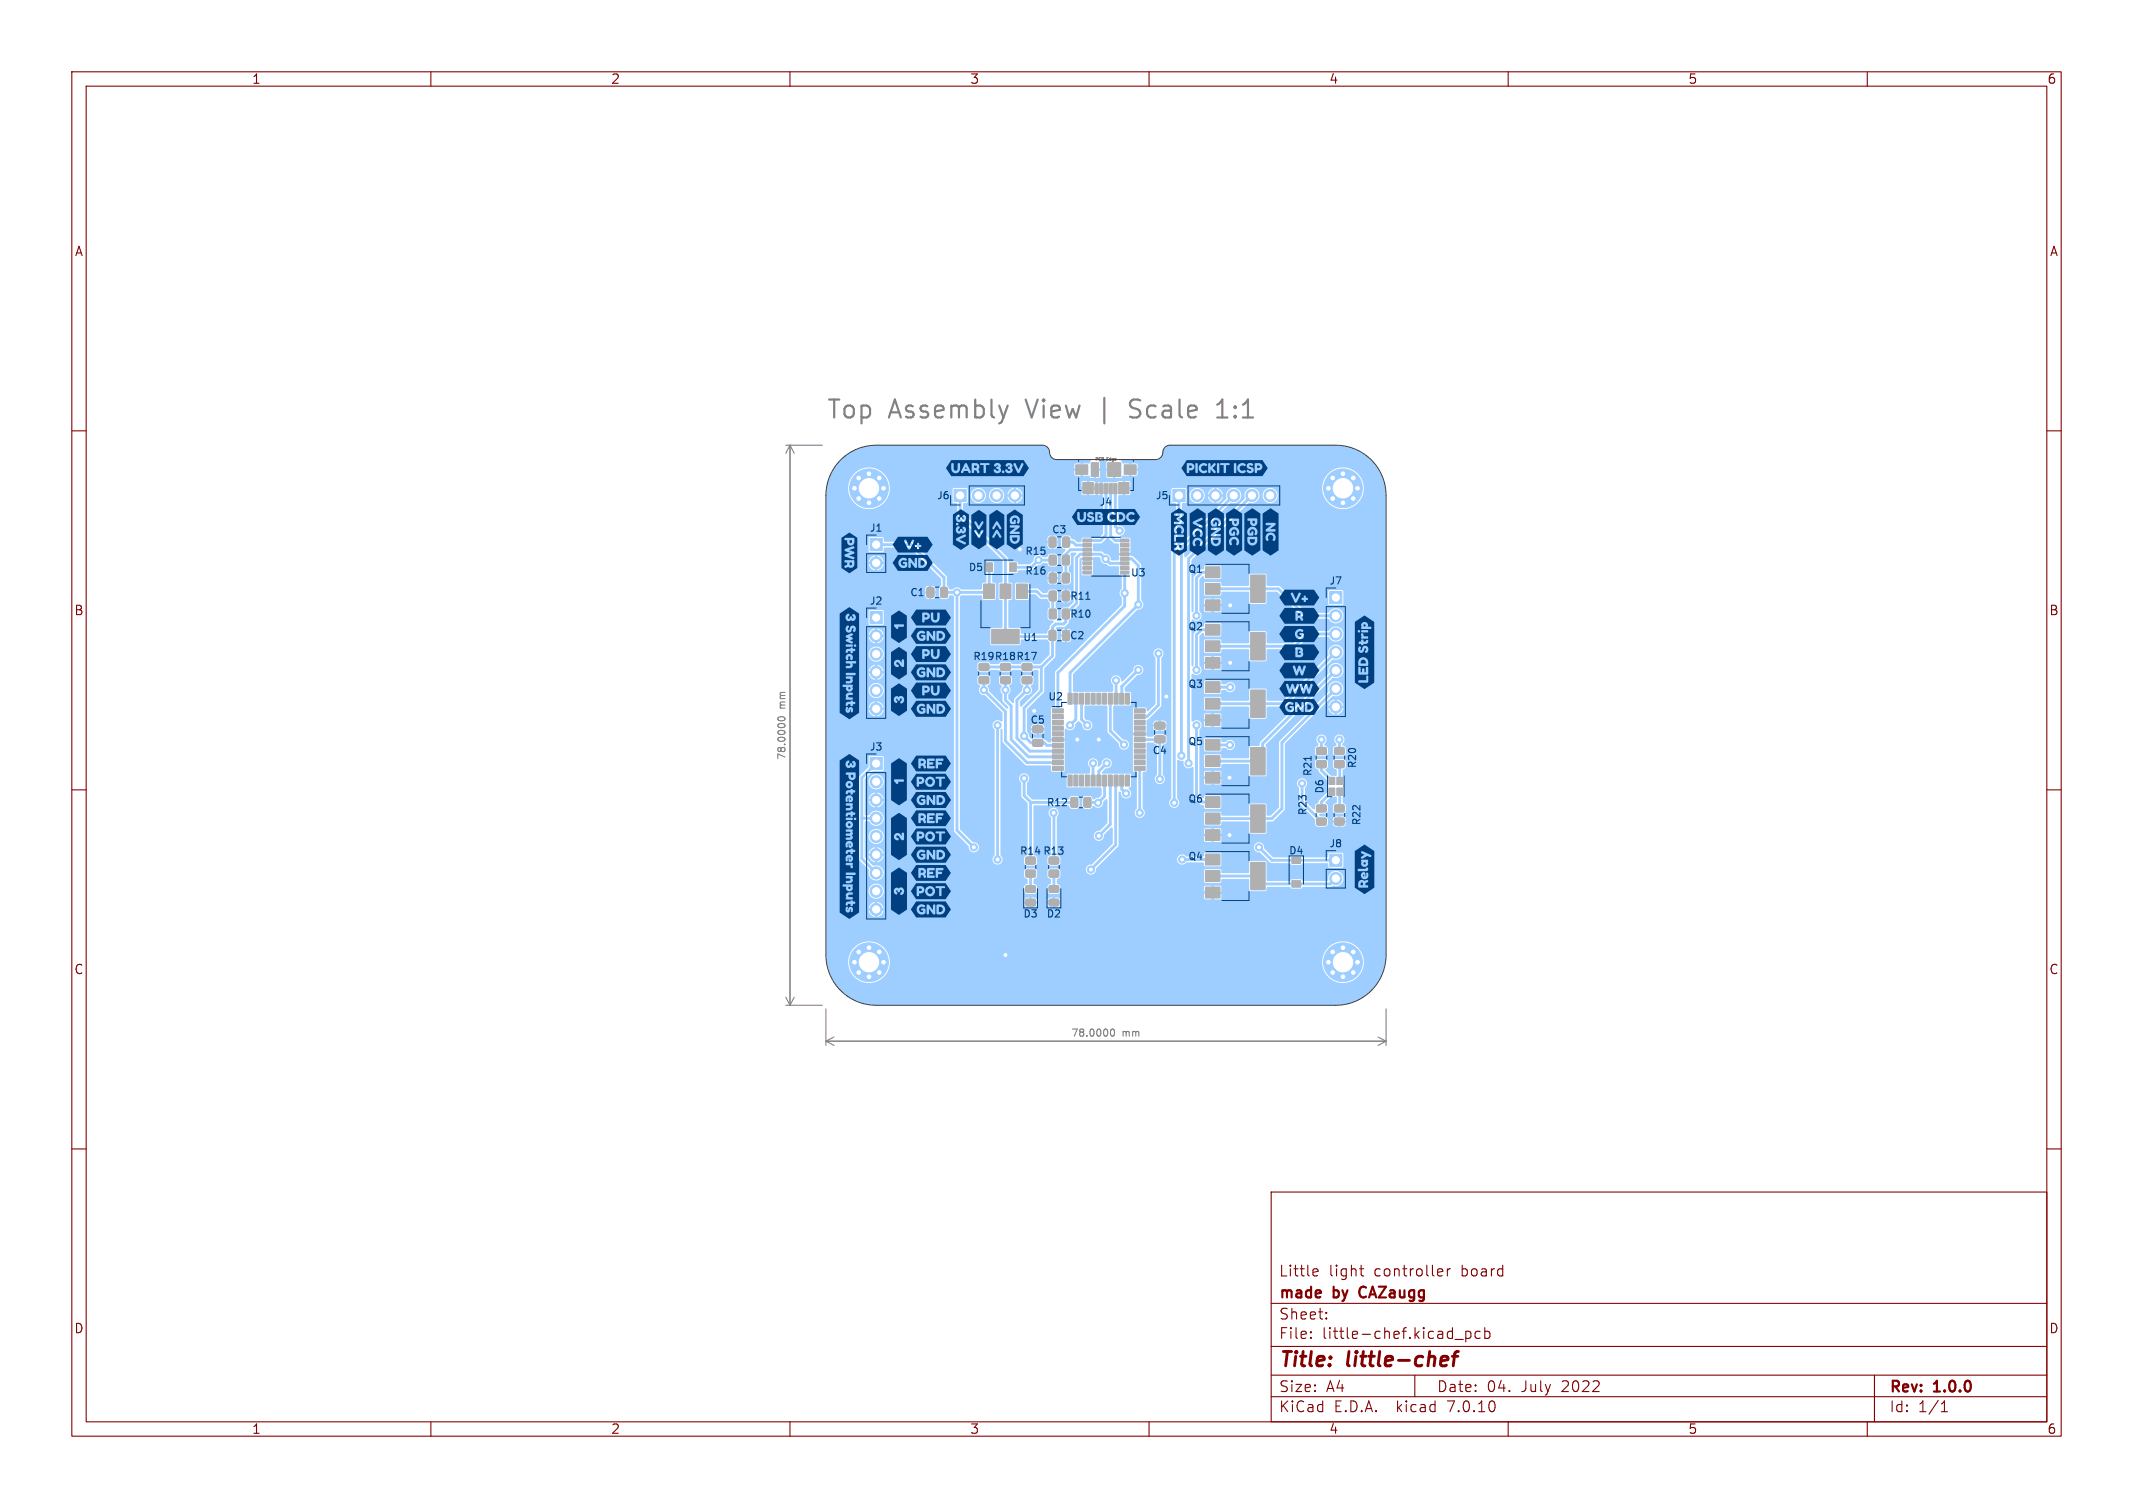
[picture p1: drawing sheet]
<svg xmlns="http://www.w3.org/2000/svg" width="297mm" height="210mm" viewBox="0 0 297 210" stroke-linecap="round" stroke-linejoin="round" font-family="sans-serif">
<defs><g id="words">
<g font-size="3.5" fill="#808080">
<text x="115" y="58.7">Top</text>
<text x="123.7" y="58.7">Assembly</text>
<text x="143.2" y="58.7">View</text>
<text x="153.6" y="58.7">|</text>
<text x="158.3" y="58.7">Scale</text>
<text x="170.8" y="58.7">1:1</text>
</g>
<g font-size="2.8" fill="#840000">
<text x="178" y="190.9">Title:</text>
<text x="187.7" y="190.9">little-chef</text>
</g>
<g font-size="2.1" fill="#840000">
<text x="178" y="178">Little</text>
<text x="185" y="178">light</text>
<text x="191.4" y="178">controller</text>
<text x="203.6" y="178">board</text>
<text x="178" y="184">Sheet:</text>
<text x="178" y="181.2">made</text>
<text x="185.7" y="181.2">by</text>
<text x="190" y="181.2">CAZaugg</text>
<text x="178" y="186.7">File:</text>
<text x="184.1" y="186.7">little-chef.kicad_pcb</text>
<text x="178" y="196.9">KiCad</text>
<text x="178" y="194.1">Size:</text>
<text x="184.7" y="194.1">A4</text>
<text x="185.7" y="196.9">E.D.A.</text>
<text x="194.6" y="196.9">kicad</text>
<text x="200" y="194.1">Date:</text>
<text x="201.8" y="196.9">7.0.10</text>
<text x="207" y="194.1">04.</text>
<text x="211.9" y="194.1">July</text>
<text x="217.6" y="194.1">2022</text>
<text x="263" y="194.3">Rev:</text>
<text x="263" y="196.9">Id:</text>
<text x="267.1" y="196.9">1/1</text>
<text x="269.4" y="194.3">1.0.0</text>
</g>
<g font-size="1.8" fill="#840000">
<text x="35" y="11.9">1</text>
<text x="85" y="11.9">2</text>
<text x="135" y="11.9">3</text>
<text x="185" y="11.9">4</text>
<text x="235" y="11.9">5</text>
<text x="285" y="11.9">6</text>
<text x="10.3" y="35.9">A</text>
<text x="285.4" y="35.9">A</text>
<text x="10.3" y="85.9">B</text>
<text x="285.3" y="85.9">B</text>
<text x="10.3" y="135.9">C</text>
<text x="285.3" y="135.9">C</text>
<text x="10.3" y="185.9">D</text>
<text x="285.3" y="185.9">D</text>
<text x="35" y="199.9">1</text>
<text x="85" y="199.9">2</text>
<text x="135" y="199.9">3</text>
<text x="185" y="199.9">4</text>
<text x="235" y="199.9">5</text>
<text x="285" y="199.9">6</text>
</g>
<g font-size="1.4" fill="#004080">
<text x="130.4" y="69.7">J6</text>
<text x="153" y="70.6">J4</text>
<text x="160.8" y="69.7">J5</text>
<text x="121" y="74.2">J1</text>
<text x="142.7" y="77.5">R15</text>
<text x="146.4" y="74.5">C3</text>
<text x="126.6" y="83.2">C1</text>
<text x="134.8" y="79.7">D5</text>
<text x="142.7" y="80.2">R16</text>
<text x="148.9" y="83.7">R11</text>
<text x="157.4" y="80.5">U3</text>
<text x="165.4" y="80">Q1</text>
<text x="185" y="81.6">J7</text>
<text x="121" y="84.4">J2</text>
<text x="142.4" y="89.5">U1</text>
<text x="148.9" y="89.2">C2</text>
<text x="148.9" y="86.2">R10</text>
<text x="165.4" y="88">Q2</text>
<text x="135.4" y="92.1">R19 R18 R17</text>
<text x="165.4" y="96">Q3</text>
<text x="143.4" y="101">C5</text>
<text x="145.9" y="97.7">U2</text>
<text x="121" y="104.7">J3</text>
<text x="160.4" y="105.2">C4</text>
<text x="165.4" y="104">Q5</text>
<text x="189" y="107.1" transform="rotate(-90 189 107.1)">R20</text>
<text x="145.7" y="112.5">R12</text>
<text x="165.4" y="112">Q6</text>
<text x="182.1" y="113.6" transform="rotate(-90 182.1 113.6)">R23</text>
<text x="182.8" y="108.2" transform="rotate(-90 182.8 108.2)">R21</text>
<text x="184.5" y="110.6" transform="rotate(-90 184.5 110.6)">D6</text>
<text x="141.9" y="119.2">R14 R13</text>
<text x="165.4" y="120">Q4</text>
<text x="179.4" y="119.2">D4</text>
<text x="185" y="118.2">J8</text>
<text x="189.6" y="115" transform="rotate(-90 189.6 115)">R22</text>
<text x="142.4" y="128">D3</text>
<text x="145.6" y="128">D2</text>
</g>
<g font-size="1.4" fill="#808080">
<text x="109.6" y="98.7" transform="rotate(-90 109.6 98.7)">mm</text>
<text x="109.6" y="105.9" transform="rotate(-90 109.6 105.9)">78.0000</text>
<text x="149.1" y="144.6">78.0000</text>
<text x="156.3" y="144.6">mm</text>
</g>
<g font-size=".6" fill="#808080">
<text x="152.5" y="64.2">PCB</text>
<text x="154.1" y="64.2">Edge</text>
</g>
</g></defs>
<g fill="#9dceff" stroke="#9dceff" stroke-width=".14">
<path d="M185.2 118.9h1.7v1.8h-1.7z"/>
<path d="M163.3 68.1h1.7v1.8h-1.7z"/>
<path d="M137.3 78.4h.9v1.2h-.9z"/>
<path d="M140.6 78.4h.9v1.2h-.9z"/>
<path d="M160.8 102.5h1.3l.1 .2v.6l-.2 .1h-1.1l-.1-.2z"/>
<path d="M160.8 100.6h1.3l.1 .2v.6l-.2 .1h-1.1l-.1-.2z"/>
<path d="M167.9 118.9h2v1.6h-2z"/>
<path d="M167.9 121.2h2v1.6h-2z"/>
<path d="M174.2 120.1h2v3.8h-2z"/>
<path d="M167.9 123.5h2v1.6h-2z"/>
<path d="M155.1 67.4h.4v1.3h-.4z"/>
<path d="M154.4 67.4h.5v1.3h-.5z"/>
<path d="M153.8 67.4h.4v1.3h-.4z"/>
<path d="M153.1 67.4h.5v1.3h-.5z"/>
<path d="M152.5 67.4h.4v1.3h-.4z"/>
<path d="M149.8 64.7h1.7v1.3h-1.7z"/>
<path d="M155.8 67.2h1.4v1.5h-1.4z"/>
<path d="M151.9 64.4h1v1.9h-1z"/>
<path d="M150.8 67.2h1.4v1.5h-1.4z"/>
<path d="M154.2 64.4h1.8v1.9h-1.8z"/>
<path d="M156.6 64.7h1.6v1.3h-1.6z"/>
<path d="M141.5 81.4h1.5v2h-1.5z"/>
<path d="M139.2 81.4h1.6v2h-1.6z"/>
<path d="M138.1 87.7h3.8v2h-3.8z"/>
<path d="M136.9 81.4h1.6v2h-1.6z"/>
<path d="M185.9 104.1h1.1l.2 .2v.6l-.2 .2h-1l-.2-.3z"/>
<path d="M185.9 106l1.1-.1 .2 .2v.7l-.2 .1h-1l-.2-.2z"/>
<path d="M132.8 68.1h1.7v1.8h-1.7z"/>
<path d="M131 81.8h.7l.2 .1v1.1l-.1 .2h-.6l-.2-.1z"/>
<path d="M129.1 81.8h.7l.2 .1 .1 1.1-.2 .2h-.6l-.2-.1z"/>
<path d="M148 79.9l.7-.1 .2 .2v1l-.1 .2h-.6l-.3-.2z"/>
<path d="M146.1 79.9l.8-.1 .2 .2v1l-.2 .2h-.6l-.2-.2z"/>
<path d="M146.1 119.4l1.2-.1 .2 .3-.1 .6-.2 .2-1-.1-.2-.2z"/>
<path d="M146.1 121.2h1.2l.2 .2-.1 .6-.2 .2h-1l-.2-.3z"/>
<path d="M143.8 103h1.3l.1 .2v.6l-.2 .2-1.1-.1-.1-.2z"/>
<path d="M143.8 101.1h1.3l.1 .2v.6l-.2 .2-1.1-.1-.1-.2z"/>
<path d="M142.9 125.3l1.1-.1 .2 .2v.6l-.2 .2h-1l-.2-.3z"/>
<path d="M142.9 123.4l1.1-.1 .2 .3v.5l-.2 .2h-1l-.2-.2z"/>
<path d="M167.9 95h2v1.4h-2z"/>
<path d="M174.2 96.1h2v3.8h-2z"/>
<path d="M167.9 97.3h2v1.5h-2z"/>
<path d="M167.9 99.5h2v1.6h-2z"/>
<path d="M146.1 87.8h.7l.2 .1v1.1l-.1 .2h-.6l-.2-.1z"/>
<path d="M148 87.8h.7l.2 .1v1.1l-.1 .2h-.6l-.2-.1z"/>
<path d="M121.2 105.5h1.6v1.7h-1.6z"/>
<path d="M148 74.8h.7l.2 .1v1.1l-.1 .2h-.6l-.2-.1z"/>
<path d="M146.1 74.8h.7l.2 .1v1.1l-.1 .2h-.6l-.2-.1z"/>
<path d="M185.2 82.4h1.7v1.7h-1.7z"/>
<path d="M121.2 75h1.6v1.7h-1.6z"/>
<path d="M167.9 79h2v1.4h-2z"/>
<path d="M174.2 80.1h2v3.8h-2z"/>
<path d="M167.9 81.3h2v1.4h-2z"/>
<path d="M167.9 83.6h2v1.5h-2z"/>
<path d="M183.4 114l1.1-.1 .2 .2v.7l-.3 .1h-.9l-.2-.2z"/>
<path d="M183.4 112.1h1.1l.2 .2v.6l-.3 .2h-.9l-.2-.3z"/>
<path d="M185 109.8h.9v1h-.9z"/>
<path d="M185 108.2h.9v1h-.9z"/>
<path d="M186.1 108.2h.9v1h-.9z"/>
<path d="M186.1 109.8h.9v1h-.9z"/>
<path d="M121.2 85.2h1.6v1.7h-1.6z"/>
<path d="M156 79.5h1.2v.4h-1.2z"/>
<path d="M156 78.9h1.2v.4h-1.2z"/>
<path d="M156 78.3h1.2v.4h-1.2z"/>
<path d="M156 77.6h1.2v.4h-1.2z"/>
<path d="M156 77h1.2v.4h-1.2z"/>
<path d="M156 76.3h1.2v.4h-1.2z"/>
<path d="M156 75.7h1.2v.4h-1.2z"/>
<path d="M156 75.1h1.2v.4h-1.2z"/>
<path d="M150.8 75.1h1.2v.4h-1.2z"/>
<path d="M150.8 75.7h1.2v.4h-1.2z"/>
<path d="M150.8 76.3h1.2v.4h-1.2z"/>
<path d="M150.8 77h1.2v.4h-1.2z"/>
<path d="M150.8 77.6h1.2v.4h-1.2z"/>
<path d="M150.8 78.3h1.2v.4h-1.2z"/>
<path d="M150.8 78.9h1.2v.4h-1.2z"/>
<path d="M150.8 79.5h1.2v.4h-1.2z"/>
<path d="M146.1 77.4l.8-.1 .2 .2v.9l-.2 .3h-.6l-.2-.2z"/>
<path d="M148 77.4l.7-.1 .2 .2v.9l-.1 .3h-.6l-.3-.2z"/>
<path d="M185.9 112.1h1.1l.2 .2v.6l-.2 .2h-1l-.2-.3z"/>
<path d="M185.9 114l1.1-.1 .2 .2v.7l-.2 .1h-1l-.2-.2z"/>
<path d="M146.6 98.7h1.4v.6h-1.4z"/>
<path d="M146.6 99.5h1.4v.6h-1.4z"/>
<path d="M146.6 100.3h1.4v.6h-1.4z"/>
<path d="M146.6 101.1h1.4v.6h-1.4z"/>
<path d="M146.6 101.9h1.4v.6h-1.4z"/>
<path d="M146.6 102.7h1.4v.6h-1.4z"/>
<path d="M146.6 103.5h1.4v.6h-1.4z"/>
<path d="M146.6 104.3h1.4v.6h-1.4z"/>
<path d="M146.6 105.1h1.4v.6h-1.4z"/>
<path d="M146.6 105.9h1.4v.6h-1.4z"/>
<path d="M146.6 106.7h1.4v.6h-1.4z"/>
<path d="M148.7 108h.6v1.5h-.6z"/>
<path d="M149.5 108h.6v1.5h-.6z"/>
<path d="M150.3 108h.6v1.5h-.6z"/>
<path d="M151.1 108h.6v1.5h-.6z"/>
<path d="M151.9 108h.6v1.5h-.6z"/>
<path d="M152.7 108h.6v1.5h-.6z"/>
<path d="M153.5 108h.6v1.5h-.6z"/>
<path d="M154.3 108h.6v1.5h-.6z"/>
<path d="M155.1 108h.6v1.5h-.6z"/>
<path d="M155.9 108h.6v1.5h-.6z"/>
<path d="M156.7 108h.6v1.5h-.6z"/>
<path d="M157.9 106.7h1.6v.6h-1.6z"/>
<path d="M157.9 105.9h1.6v.6h-1.6z"/>
<path d="M157.9 105.1h1.6v.6h-1.6z"/>
<path d="M157.9 104.3h1.6v.6h-1.6z"/>
<path d="M157.9 103.5h1.6v.6h-1.6z"/>
<path d="M157.9 102.7h1.6v.6h-1.6z"/>
<path d="M157.9 101.9h1.6v.6h-1.6z"/>
<path d="M157.9 101.1h1.6v.6h-1.6z"/>
<path d="M157.9 100.3h1.6v.6h-1.6z"/>
<path d="M157.9 99.5h1.6v.6h-1.6z"/>
<path d="M157.9 98.7h1.6v.6h-1.6z"/>
<path d="M156.7 96.5h.6v1.6h-.6z"/>
<path d="M155.9 96.5h.6v1.6h-.6z"/>
<path d="M155.1 96.5h.6v1.6h-.6z"/>
<path d="M154.3 96.5h.6v1.6h-.6z"/>
<path d="M153.5 96.5h.6v1.6h-.6z"/>
<path d="M152.7 96.5h.6v1.6h-.6z"/>
<path d="M151.9 96.5h.6v1.6h-.6z"/>
<path d="M151.1 96.5h.6v1.6h-.6z"/>
<path d="M150.3 96.5h.6v1.6h-.6z"/>
<path d="M149.5 96.5h.6v1.6h-.6z"/>
<path d="M148.7 96.5h.6v1.6h-.6z"/>
<path d="M136.4 92.4h1.1l.2 .2v.6l-.2 .2h-1l-.2-.3z"/>
<path d="M136.4 94.3l1.1-.1 .2 .2v.7l-.2 .1h-1l-.2-.2z"/>
<path d="M142.4 92.4h1.1l.2 .2v.6l-.2 .2h-1l-.2-.3z"/>
<path d="M142.4 94.3l1.1-.1 .2 .2v.7l-.2 .1h-1l-.2-.2z"/>
<path d="M146.1 82.4l.8-.1 .2 .2v.9l-.2 .3h-.6l-.2-.2z"/>
<path d="M148 82.4l.7-.1 .2 .2v.9l-.1 .3h-.6l-.3-.2z"/>
<path d="M149.1 111.1h.8l.2 .1v1l-.2 .2-.6 .1-.2-.2z"/>
<path d="M151 111.1h.7l.2 .1v1l-.1 .2-.6 .1-.3-.2z"/>
<path d="M167.9 111h2v1.5h-2z"/>
<path d="M167.9 113.2h2v1.6h-2z"/>
<path d="M174.2 112.1h2v3.8h-2z"/>
<path d="M167.9 115.5h2v1.6h-2z"/>
<path d="M167.9 103h2v1.4h-2z"/>
<path d="M167.9 105.2h2v1.6h-2z"/>
<path d="M174.2 104.1h2v3.8h-2z"/>
<path d="M167.9 107.5h2v1.6h-2z"/>
<path d="M148 84.9l.7-.1 .2 .2v1l-.1 .2h-.6l-.3-.2z"/>
<path d="M146.1 84.9l.8-.1 .2 .2v1l-.2 .2h-.6l-.2-.2z"/>
<path d="M139.4 92.4h1.1l.2 .2v.6l-.2 .2h-1l-.2-.3z"/>
<path d="M139.4 94.3l1.1-.1 .2 .2v.7l-.2 .1h-1l-.2-.2z"/>
<path d="M167.9 87h2v1.4h-2z"/>
<path d="M167.9 89.3h2v1.4h-2z"/>
<path d="M174.2 88.1h2v3.8h-2z"/>
<path d="M167.9 91.5h2v1.6h-2z"/>
<path d="M179.9 119.4h1.2v.8h-1.2z"/>
<path d="M179.9 122.7h1.2v.8h-1.2z"/>
<path d="M183.4 104.1h1.1l.2 .2v.6l-.3 .2h-.9l-.2-.3z"/>
<path d="M183.4 106l1.1-.1 .2 .2v.7l-.3 .1h-.9l-.2-.2z"/>
<path d="M146.1 125.3l1.2-.1 .2 .2-.1 .6-.2 .2h-1l-.2-.3z"/>
<path d="M146.1 123.4l1.2-.1 .2 .3-.1 .5-.2 .2h-1l-.2-.2z"/>
<path d="M142.9 119.4l1.1-.1 .2 .3v.6l-.3 .2-.9-.1-.2-.2z"/>
<path d="M142.9 121.2h1.1l.2 .2v.6l-.3 .2h-.9l-.2-.3z"/>
<circle cx="186" cy="122.3" r=".85"/>
<circle cx="166.7" cy="69" r=".85"/>
<circle cx="169.2" cy="69" r=".85"/>
<circle cx="171.8" cy="69" r=".85"/>
<circle cx="174.3" cy="69" r=".85"/>
<circle cx="176.9" cy="69" r=".85"/>
<circle cx="121" cy="68" r="2.7"/>
<circle cx="121" cy="66" r=".4"/>
<circle cx="122.4" cy="69.4" r=".4"/>
<circle cx="119" cy="68" r=".4"/>
<circle cx="123" cy="68" r=".4"/>
<circle cx="119.6" cy="69.4" r=".4"/>
<circle cx="119.6" cy="66.6" r=".4"/>
<circle cx="121" cy="70" r=".4"/>
<circle cx="122.4" cy="66.6" r=".4"/>
<circle cx="136.2" cy="69" r=".85"/>
<circle cx="138.8" cy="69" r=".85"/>
<circle cx="141.3" cy="69" r=".85"/>
<circle cx="122" cy="108.9" r=".85"/>
<circle cx="122" cy="111.4" r=".85"/>
<circle cx="122" cy="113.9" r=".85"/>
<circle cx="122" cy="116.5" r=".85"/>
<circle cx="122" cy="119" r=".85"/>
<circle cx="122" cy="121.6" r=".85"/>
<circle cx="122" cy="124.1" r=".85"/>
<circle cx="122" cy="126.6" r=".85"/>
<circle cx="186" cy="85.8" r=".85"/>
<circle cx="186" cy="88.3" r=".85"/>
<circle cx="186" cy="90.8" r=".85"/>
<circle cx="186" cy="93.4" r=".85"/>
<circle cx="186" cy="95.9" r=".85"/>
<circle cx="186" cy="98.5" r=".85"/>
<circle cx="122" cy="78.4" r=".85"/>
<circle cx="122" cy="88.5" r=".85"/>
<circle cx="122" cy="91.1" r=".85"/>
<circle cx="122" cy="93.6" r=".85"/>
<circle cx="122" cy="96.2" r=".85"/>
<circle cx="122" cy="98.7" r=".85"/>
<circle cx="123" cy="134" r=".4"/>
<circle cx="122.4" cy="132.6" r=".4"/>
<circle cx="122.4" cy="135.4" r=".4"/>
<circle cx="121" cy="132" r=".4"/>
<circle cx="121" cy="136" r=".4"/>
<circle cx="119.6" cy="135.4" r=".4"/>
<circle cx="119.6" cy="132.6" r=".4"/>
<circle cx="121" cy="134" r="2.7"/>
<circle cx="119" cy="134" r=".4"/>
<circle cx="187" cy="68" r="2.7"/>
<circle cx="188.4" cy="69.4" r=".4"/>
<circle cx="189" cy="68" r=".4"/>
<circle cx="187" cy="70" r=".4"/>
<circle cx="188.4" cy="66.6" r=".4"/>
<circle cx="185.6" cy="66.6" r=".4"/>
<circle cx="187" cy="66" r=".4"/>
<circle cx="185.6" cy="69.4" r=".4"/>
<circle cx="185" cy="68" r=".4"/>
<circle cx="185" cy="134" r=".4"/>
<circle cx="187" cy="132" r=".4"/>
<circle cx="188.4" cy="132.6" r=".4"/>
<circle cx="187" cy="134" r="2.7"/>
<circle cx="188.4" cy="135.4" r=".4"/>
<circle cx="187" cy="136" r=".4"/>
<circle cx="185.6" cy="135.4" r=".4"/>
<circle cx="185.6" cy="132.6" r=".4"/>
<circle cx="189" cy="134" r=".4"/>
<circle cx="175.3" cy="118" r=".5"/>
<circle cx="138.9" cy="119.7" r=".5"/>
<circle cx="164.6" cy="119.7" r=".5"/>
<circle cx="154" cy="77.9" r=".5"/>
<circle cx="161.5" cy="108.5" r=".5"/>
<circle cx="142.6" cy="108.4" r=".5"/>
<circle cx="142.6" cy="102.5" r=".5"/>
<circle cx="150" cy="103" r=".5"/>
<circle cx="162.4" cy="97" r=".5"/>
<circle cx="171.3" cy="92.3" r=".5"/>
<circle cx="171.2" cy="108.3" r=".5"/>
<circle cx="142" cy="76.5" r=".5"/>
<circle cx="171.3" cy="84.3" r=".5"/>
<circle cx="171.2" cy="116.3" r=".5"/>
<circle cx="153" cy="103" r=".5"/>
<circle cx="144" cy="99" r=".5"/>
<circle cx="140" cy="133" r=".5"/>
<circle cx="133.2" cy="82.5" r=".5"/>
<circle cx="135.6" cy="118" r=".5"/>
<circle cx="143" cy="96.1" r=".5"/>
<circle cx="137" cy="96.1" r=".5"/>
<circle cx="146.7" cy="113.2" r=".5"/>
<circle cx="158.7" cy="113.2" r=".5"/>
<circle cx="161.3" cy="91" r=".5"/>
<circle cx="166.6" cy="85.8" r=".5"/>
<circle cx="186.5" cy="103" r=".5"/>
<circle cx="166.6" cy="93.3" r=".5"/>
<circle cx="184" cy="103" r=".5"/>
<circle cx="158.5" cy="93.3" r=".5"/>
<circle cx="181.3" cy="109.1" r=".5"/>
<circle cx="155.4" cy="94.8" r=".5"/>
<circle cx="171.3" cy="95.7" r=".5"/>
<circle cx="149" cy="101" r=".5"/>
<circle cx="138.9" cy="101" r=".5"/>
<circle cx="171.2" cy="103.7" r=".5"/>
<circle cx="156.5" cy="103.7" r=".5"/>
<circle cx="151.4" cy="101" r=".5"/>
<circle cx="166.6" cy="101" r=".5"/>
<circle cx="140" cy="96.1" r=".5"/>
<circle cx="156.8" cy="110.5" r=".5"/>
<circle cx="153" cy="116.4" r=".5"/>
<circle cx="151.9" cy="121.1" r=".5"/>
<circle cx="144.6" cy="78" r=".5"/>
<circle cx="155.9" cy="73.9" r=".5"/>
<circle cx="158.5" cy="84.2" r=".5"/>
<circle cx="156.6" cy="82.6" r=".5"/>
<circle cx="152.9" cy="111.8" r=".5"/>
<circle cx="163.5" cy="111.8" r=".5"/>
<circle cx="152.2" cy="106.3" r=".5"/>
<circle cx="164.5" cy="105.3" r=".5"/>
<circle cx="165.5" cy="106.3" r=".5"/>
<circle cx="154.1" cy="106.3" r=".5"/>
</g>
<g fill="none" stroke="#9dceff" stroke-width=".4">
<path d="M122 75.8h4.8l4.7 4.6v2.1h6l.3-.2v-3.3M133.7 69v2.6l6.3 6.3v4.5M146.6 78h-2l-1 1h-2.7M148.5 75.5h.9l.4 .4h1.6M151.4 76.5h-2.3l-.7 .7v3.3M154 68.1v6.4l-.8 .8h-1.8M154.6 68.1v6.6l.7 .6h1.3M155.3 68.1v5.2l.6 .6M156.6 78.5h-2l-1.3-1.3h-2.9l-.5 .5v6.3l-1.5 1.5v1.1l-.3 .3h-1.1l-.4 .5v3.9l-1.6 1.6M156.6 77.8h1l.9 1v5.4l-9.5 9.5v3.6M156.6 79.7v4.7l-9.3 9.3v5.3M164.2 69v3.5l-.7 .7v38.6"/>
<path d="M167.4 79.7h1.5M171.8 69l-7.3 7.3v28.9M174.3 69l-8.8 8.8v28.5M133.2 82.5v33.2l2.4 2.3M137 94.7v1.4l3 3v4.1l3 3h4.3M137 92.9h8M140 82.9v5.8h6.4l.2-.2M140 94.7v2.8l.8 .8v4.7l2.4 2.4h4.1M142.3 82.4h2l.7 .6h1.6v2.5M143 94.7v1.4l-1.4 1.4v5.3l1.8 1.8h3.9M145 92.9v3.3l-2.4 2.4v3.9l.9 .9h1.9l.4 .4h1.5M149.8 97.3v2.9l-.8 .8"/>
<path d="M150.6 97.3v2.9l.8 .8M154.6 97.3v4.5l1.9 1.9M155.4 94.7v2.6M158.5 93.3l-2.3 2.3v1.7M161.3 91v7.2l-1.6 1.6h-1M166.6 80.5v5.2M166.6 88.4v4.9M167.3 87.7h1.6M168.9 82h9.1l3.8 3.8h4.2M168.9 95.7h2.4M186 88.3h-4l-1.7 1.7h-11.4M186 90.8l-7.2 7.2h-9.9"/>
<path d="M186 93.4l-10.2 10.2v1.8l-.6 .6h-6.3M186 95.9l-7.5 7.5v9.2l-1.4 1.4h-8.2M122 106.3l-2 2v11.3l2 2M122 113.9l-2 .1M138.9 101v18.7M142.6 108.4v2.4l.9 .9M143.5 111.7v8.1M143.5 111.7l6.1 .1M146.7 113.2l.1 6.6M152.2 106.3v2.4M153.8 108.7v2.2l-.9 .9h-1.5M154.1 106.3l-1.1 1.1v1.3"/>
<path d="M154.6 108.7v6.1l-1.6 1.6M155.4 108.7v8.9l-3.5 3.5M156.2 108.7v1.2l.6 .6M158.7 103h2.8v5.5M158.7 107v6.2M164.6 119.7h4.3M166.6 101v9.9M167.4 111.7h1.5M168.9 103.7l2.4 .1M175.3 118l1.8 1.8h8.9M181.3 109.1v2.6l2.7 2.7M184 103v1.6"/>
<path d="M184 106.4v.9l1.4 1.5M185.4 110.2l-1.4 1.5v.9M186.5 106.4l.1 2.4M186.5 103v1.6M186.6 110.2v2.3M143.5 121.7v2.1M146.8 121.7v2.1M185.6 122l.4 .3-.8 .8h-9.7l-.3-.3v-.8h-6.3"/>
</g>
<path d="M117.1 64l1-.8 .9-.5 1.2-.5 1.3-.2h23.6l.6 .2 .4 .5a1.11 1.11 0 0 0 1 1.3h4.7a.4 .4 0 0 1-.3 .6h-.7v1.7l.8-.1 .3 .3 .4 .1v-1h.3v1l.4-.1 .2-.1v-.8h.8l.1 .9 .9 .1v-1h-2.7l.1-.3h.8v-.9a.23 .23 0 0 1-.2-.2 .23 .23 0 0 1 .1-.2l1.1 .1-.2 .3v.9h1.3v1.3l.8-.1 .3-.3 .8 .1v-.7h.3v.7l.8-.1 .1-.6h-1.2v-1h.3v.7h.9l-.1-.7h-1.9l-.2-.2a.23 .23 0 0 1-.1-.2 .23 .23 0 0 1 .1-.2h4.7a1.24 1.24 0 0 0 1.1-1.3l.3-.5 .6-.2h23.1l1 .1 1.7 .5 1.6 .9 1.2 1.2 .6 .9 .4 .9 .4 1.2 .1 1.3v64l-.1 1-.2 1-.7 1.6-1.1 1.4-1.3 1-1.6 .7-1.5 .3h-64.5l-1.3-.1-1.2-.4-1.1-.5-1.1-.8-.8-.9-.6-.9-.5-1.1-.3-1.3h3v.3a2.91 2.91 0 0 0 3.1 2.6 2.91 2.91 0 0 0 2.7-2.9h60.2v.3a2.91 2.91 0 0 0 4.5 2.1 2.91 2.91 0 0 0-.2-5 2.91 2.91 0 0 0-4.3 2.6h-60.2v-.3a2.91 2.91 0 0 0-3.1-2.6 2.91 2.91 0 0 0-2.7 2.9h-3l-.1-7.2h6a1.04 1.04 0 0 0 .8 .9v-.6h.4v.6l.4-.2 .4-.4v-.3h-.5v-.3h.5l-.1-.4-.2-.3h19.9v.3l.4 .3h.3v-.6h.3v.6l.6-.1 .2-.2v-.3h1.5v.3l.3 .3h.4v-.6h.3v.6l.5-.1 .2-.3v-.2h-24.9l-.5-.2v.6h-.4v-.6a1.04 1.04 0 0 0-.8 .9h.5v.3h-6.5v-1.3h28.3v-.5h.3v.5h3v-.5h.3v.5h.7v-.3l-.3-.2h-1.2l-.2 .2v.3h-1.5v-.3l-.4-.2h-1.2l-.2 .2v.3h-27.6v-1.4h5.9l.1 .2a1.06 1.06 0 0 0 1.1 .9 1.06 1.06 0 0 0 1-1.1h19.5l.1 .3 .3 .1h1l.3-.1 .1-.3h1.4l.2 .3 .2 .1h21.4l.1 .6 .1 .1h.9v-.7h.3v.7h.9l.1-.1v-.6h-22.6l.2-.3h21.1v-.8h.3v.8h1v-.7l-.1-.1h-2.1l-.2 .1v.7h-20v-.8l-.4-.4v-.2h20.4l.2 .2h2.1l.1-.2 .1-.3 .1-.1h3.6l.1 .1v1.4l.2 .2h2.1l.1-.1 .1-.4 .1-.1h3.1l.3 .3h1.2l.3-.3h3.9l.3-.2a1.07 1.07 0 0 0 1.4-.8 1.07 1.07 0 0 0-1.1-1.2 1.07 1.07 0 0 0-.9 1.3l-.2 .1h-3.4l-.3-.3h-1.2l-.3 .3h-3.1l-.1-.1-.1-2.7h-2.2l-.2 .2v1.4l-.1 .1h-3.6l-.1-.1-.1-.3-.1-.1h-2.1l-.2 .1v1.6h-20.4v-.4l.3-.2 .1-.2v-.8l-.3-.2-1.1-.1-.3 .3-.1 .8 .2 .2 .3 .3v.5l-.4 .4-.1 .7h-1.4v-.7l-.5-.4v-.6l.4-.2 .1-.2v-.8l-.4-.2-1-.1-.4 .3v.8l.1 .2 .4 .3v.5l-.5 .4v.7h-19.5a1.06 1.06 0 0 0-1.1-1 1.06 1.06 0 0 0-1.1 1h-5.9v-4.5h4.6l1.4 1.6a1.07 1.07 0 0 0 .9 1.4 1.07 1.07 0 0 0 1.1-1.2 1.07 1.07 0 0 0-1.4-.8l-1.2-1.2v-.2h.6l.3 .6 .5 .3v-.6h.4v.6a1.04 1.04 0 0 0 .8-.9h-.5v-.3h.5l-.3-.6-.5-.3v.5h-.4v-.5a1.04 1.04 0 0 0-.8 .9h.5v.3h-1.1v-2.7h.5a1.06 1.06 0 0 0 1.6 .9 1.06 1.06 0 0 0 .1-1.7 1.06 1.06 0 0 0-1.6 .6l-.1 .2h-.5v-2l.1-.1h.5a1.07 1.07 0 0 0 1.6 .4 1.07 1.07 0 0 0 0-1.7 1.07 1.07 0 0 0-1.6 .4h-.5l-.1-.1v-1.8h.6a1.04 1.04 0 0 0 .8 .9v-.6h.4v.6l.5-.3 .3-.6h-.5v-.3h.5a1.04 1.04 0 0 0-.8-.9v.5h-.4v-.5l-.4 .1-.4 .5v.3h.5v.3h-1.1v-2.7h.5l.1 .2a1.06 1.06 0 0 0 1.6 .6 1.06 1.06 0 0 0-.1-1.8 1.06 1.06 0 0 0-1.6 1h-.5v-.4l1.1-1.1h1.4l.1-.1 .1-1.8-.2-.2h-1.9l-.1 1.5-1.3 1.5v11.3h-4.6v-20.7h6l.3 .6 .5 .2v-.5h.4v.6a1.04 1.04 0 0 0 .8-.9h-.5v-.3h.5l-.3-.6-.5-.3v.5h-.4v-.5a1.04 1.04 0 0 0-.8 .9h.5v.3h-6.5v-2.7h5.9a1.06 1.06 0 0 0 1.6 .9 1.06 1.06 0 0 0 .1-1.8 1.06 1.06 0 0 0-1.6 .7l-.1 .2h-5.9v-2.4h6a1.04 1.04 0 0 0 .8 .9v-.6h.4v.6l.5-.3 .3-.6h-.5v-.3h.5a1.04 1.04 0 0 0-.8-.9v.5h-.4v-.5l-.4 .2-.4 .4v.3h.5v.3h-6.5v-2.7h5.9l.1 .2a1.06 1.06 0 0 0 1.6 .6 1.06 1.06 0 0 0-.1-1.8 1.06 1.06 0 0 0-1.6 1h-5.9v-2.4h6l.3 .6 .5 .3v-.6h.4v.6a1.04 1.04 0 0 0 .8-.9h-.5v-.3h.5l-.3-.6-.5-.3v.6h-.4v-.6a1.04 1.04 0 0 0-.8 .9h.5v.3h-6.5v-1.8h5.9l.2 .2h1.8l.2-.2v-1.8l-.2-.1h-1.9l-.1 1.9h-5.9v-4.2h13.8l.1 .5 .3 .2h.2v-.7h.3v.7h.3l.2-.2v-.5h-15.2v-.3h14.4v-.8h.3v.8h.5v-.5a.83 .83 0 0 0-1.2-.2l-.1 .2-.1 .5h-13.8v-3.9h6l.3 .6 .5 .3v-.5h.4v.5a1.04 1.04 0 0 0 .8-.9h-.5v-.3h.5l-.3-.6-.5-.3v.6h-.4v-.6a1.04 1.04 0 0 0-.8 .9h.5v.3h-6.5v-1.8h5.9l.2 .2h1.8l.1-.1 .1-.5h.1h3.5l4.3 4.3v.9l-.2 .4v1.2l.2 .3h.8a.51 .51 0 0 0 .4-.4l.5-.1 .1 .2v32.6l2.1 2.1a.74 .74 0 0 0 .6 .9 .74 .74 0 0 0 .8-.8 .74 .74 0 0 0-.9-.6l-1.7-1.9v-32.3l.2-.2h2.7l.1 .1 .1 .4 .1 .1h1.7l.1-2.2-.2-.1-.3-.1v-.1v-1.1l.2-.3-.1-1.3-1-.1-.2 .1v1.3l.2 .3v1.1v.1l-.4 .1-.1 .1-.1 .8h-2.8a.85 .85 0 0 0-1.3 0h-.4l-.3-.5-.1-1.4-4.8-4.7-3.8-.1h-.1l-.1-.5-.1-.1h-1.8l-.2 .2v1.7h-5.9l.1-8.7h3v.3a2.91 2.91 0 0 0 2.1 2.5 2.91 2.91 0 0 0 3-.9h9.4l.2 .1 .4 .1 .2 1.7 6.2 6.2v3l-.1 .1-.3 .1-.1 .1-.1 2.1 .2 .1 .3 .1 .1 .1v3.6l-.1 .1-1.5 .1-.1 2.2 .2 .2h3.8l.2-.2v-.5l.1-.1h3.5l.4 .4v1.6l-1.3 1.4h-.8l-.5-.3h-1l-.5 .3h-1l-.5-.3h-1l-.5 .3h-1l-.5-.3h-1l-.4 .2v.8l.1 .3 .3 .1h1l.5-.3h1l.5 .3h1l.5-.3h1l.5 .3h1l.5-.3h.5l.1 .1v2.6l-2.3 2.4h-.2l-.1-.7 .9-.9a.74 .74 0 0 0 .7-.4 .74 .74 0 0 0-.1-.8l.4-.5v-.7l-.1-.3-.3-.1h-1.2l-.2 .4v.7l.4 .5-.2 .7-1.1 1-.1 .6h-.2l-.5-.6v-.6a.77 .77 0 0 0 .1-1.1l.4-.6v-.8l-.4-.2h-1l-.4 .2v.9l.4 .4a.88 .88 0 0 0 .1 1.2v.9l.8 .8-.1 .3h-.2l-2.4-2.5-.2-.6 .4-.5v-.7l-.1-.3-.3-.1h-1l-.3 .1-.1 .3v.7l.4 .4a.79 .79 0 0 0-.1 .9 .79 .79 0 0 0 .8 .4l2.4 2.4v1.2l-.1 .1h-.1a.73 .73 0 0 0-1.1 .1 .73 .73 0 0 0 .2 1v17.5a.71 .71 0 0 0-.1 1.1 .71 .71 0 0 0 1.1 0 .71 .71 0 0 0-.2-1.1v-10.7h2.6l.3 .6v1.9l.9 1v7.1l-.4 .3-.1 .2v.7l.2 .3h1.2l.3-.1 .1-.2h1.4l.2 .2 .2 .2 1.1-.1 .3-.2v-.8l-.1-.2-.3-.3v-5.3a.72 .72 0 0 0-.1-1 .72 .72 0 0 0-1 .1 .72 .72 0 0 0 .2 1v5.3l-.4 .3-.1 .8h-1.4v-.8l-.5-.4v-6.8h.1h4.7l.4 .4h.8l.3-.1 .1-.2v-1.1l-.2-.3-.8-.1-.3 .2-.3 .3h-4.9l-.8-.7v-1.1h5.5l.2 .2h4.6l.1 1-.4 .4h-.4l-.3 .2-.3-.3-.2-.1h-.7l-.4 .2v1.2l.2 .3h.9l.5-.4a.76 .76 0 0 0 .9 .2 .76 .76 0 0 0 .4-.8l.4-.3 .2 .1v3.2l-1 1.1a.74 .74 0 0 0-.9 .6 .74 .74 0 0 0 .8 .8 .74 .74 0 0 0 .6-.9l1-.9h.2v2.2l-2.8 2.9a.74 .74 0 0 0-.9 .6 .74 .74 0 0 0 .8 .8 .74 .74 0 0 0 .6-.9l1.3-1.2h10a.75 .75 0 0 0 .5 .7 .75 .75 0 0 0 .9-.3h2.2l.1 .1 .1 .3 .1 .1h2.1l.2-.1v-1.6l-.2-.2h-2.1l-.1 .2-.1 .3-.1 .1h-2.2a.77 .77 0 0 0-.9-.3 .77 .77 0 0 0-.5 .7h-10l1.7-1.7h19v.2a.85 .85 0 0 0 .9 .5l1 1.1 .5 .4h2.6l.3 .3h1.2l.3-.3h3.4l.1 .1 .1 .4 .1 .1 1.8 .1 .1-.2 .1-1.8-.2-.1h-1.8l-.1 .1-.1 .4-.1 .1h-3.4l-.3-.3h-1.2l-.3 .3h-2.3l-1.3-1.2a.73 .73 0 0 0-.6-.9 .73 .73 0 0 0-.8 .7h-19l.2-.3v-1.2h11.8l.1 .6 .1 .1h.9v-.7h.3v.7h.9l.1-.1v-.6h-14.2v-.4h12.9v-.7h.3v.7h1v-.6l-.1-.1h-2.1l-.2 .1v.6h-11.8v-1.3h11.8l.2 .2h2.1l.1-.2 .1-.3 .1-.1h3.6l.1 .1 .1 1.5 2.2 .1 .2-.2v-1.4l.9-.2 1.6-1.6v-3.6h1.7l.3 .6v2.2l2.2 2.1v.8l.2 .3h1.2l.4-.2v-.3h.7v.3l.4 .2h.3v-.5h.4v.5h.5l.2-.3v-.2h-2.5v-.3h1.4v-.6h.4v.6h.7v-.4l-.4-.2h-1l-.4 .2v.4h-.7a.47 .47 0 0 0-.4-.6h-.7l-.1-.3 .1-.1h.7l.4-.2v-.9l-.3-.5 .7-.7 .7-.1 .1 .2v.7l-.4 .2-.1 .2v.7l.1 .3 .3 .1h1l.4-.2v-.9l-.4-.5v-.6l.2-.3v-1.1l-.1-.2 .1-.2v-1.1l-.2-.3v-.6l.4-.5v-.9l-.4-.2h-1l-.4 .2v1l.5 .4v.6l-.1 .2-.7-.1-.7-.7 .3-.5v-.7l-.1-.3-.3-.1h-1l-.4 .2v1l.4 .2 .2 .4 1.1 1.2 .1 .8-.1 .8-1.1 1.2-.1 .3-.4 .2-.2 .7h-.2l-1.1-1.2v-1.8a.72 .72 0 0 0 0-1.2 .72 .72 0 0 0-1.1 .6h-1.7v-4.2h4.2l.1 .3 .3 .1h1l.3-.1 .1-.3h.7l.1 .3 .3 .1h1l.3-.1 .1-.3v-.8l-.4-.2a.21 .21 0 0 1-.1-.2 .21 .21 0 0 1 .1-.2 .72 .72 0 0 0-.1-1.1 .72 .72 0 0 0-1 .2 .72 .72 0 0 0 .2 1v.2l-.5 .3v.8h-.7v-.8l-.4-.2a.21 .21 0 0 1-.1-.2 .21 .21 0 0 1 .1-.2 .72 .72 0 0 0-.1-1.1 .72 .72 0 0 0-1 .2 .72 .72 0 0 0 .2 1v.2l-.5 .3v.8h-4.2v-1.4l5-4.9h1.1l.3 .6 .5 .3 .1-.6h.2v.6a1.04 1.04 0 0 0 .9-.9h-.5v-.3l.5-.1a1.05 1.05 0 0 0-.9-.8v.6h-.2l-.1-.6a1.04 1.04 0 0 0-.8 .9h.5v.3h-1.6l1.7-1.7a1.07 1.07 0 0 0 1.5-.8 1.07 1.07 0 0 0-1.2-1.2 1.07 1.07 0 0 0-.9 1.4l-6.9 6.9v9.2l-1.2 1.2-.5-.1v-1.4l-.2-.2h-2.1l-.2 .2v1.4l-.1 .1h-3.6l-.1-.1-.1-.3-.1-.1h-2.1l-.2 .1v1.6h-11.8v-4.4a.18 .18 0 0 1 .2-.1 .18 .18 0 0 1 .1 .2 .71 .71 0 0 0 1 .6 .71 .71 0 0 0 .1-1.2v-.2l.3-.2v-1.6l-.1-.1-3.8-.1h-.2v-.2l.3-.2h4l.2 .2h.4v5.1a.73 .73 0 0 0-.1 1.1 .73 .73 0 0 0 1.1-.1 .73 .73 0 0 0-.2-1v-.8h3.7a.72 .72 0 0 0 1.1 .6 .72 .72 0 0 0 0-1.2v-5.2l.1-.2 .7 .1 .1 .1a.73 .73 0 0 0 .3 .9 .73 .73 0 0 0 .9-.1l.2 .1 .1 4.2 .9 .9 .4 .2 .1 .3 .1 .1h2.1l.2-.1v-1.6l-.2-.1-2.1-.1-.3 .5-.5-.4v-2.3h.6l.1 .6 .1 .1h.9v-.7h.3v.7h.9l.1-.1v-.6h-3v-.4h1.7v-.7h.3v.7h1v-.6l-.1-.1h-2.1l-.2 .1v.6h-.6v-1.3h.6l.2 .2h2.1l.1-.2 .1-.3 .1-.1h3.6l.1 .1 .1 1.5 2.2 .1 .2-.2v-3.8l-.2-.4 9.4-9.3a1.07 1.07 0 0 0 1.5-.9 1.07 1.07 0 0 0-1.2-1.2 1.07 1.07 0 0 0-.9 1.5l-9.5 9.5-.2 .6-1.3 .1-.1 1.6h-3.7l-.1-.1-.1-.3-.1-.1-2.1-.1-.2 .2v1.6h-.6v-2.3h.6l.2 .2h2.1l.1-.2 .1-.3h.5a.72 .72 0 0 0 1 .2 .72 .72 0 0 0 .2-1.1 .72 .72 0 0 0-1.1 0h-.6l-.1-.4-.1-.2-2.1 .1-.2 .1v1.6h-.6v-2.9a.78 .78 0 0 0 0-1.2h.6v.7l.2 .1h.9v-.8h.3v.8h.9l.1-.1v-.7h-3a.86 .86 0 0 0-1 .1l-.1-.4h2.8v-.7h.3v.7h1v-.6l-.1-.1h-2.1l-.1 .1-.1 .6h-1.7v-1.3h1.7l.2 .2h2.1l.1-.2 .1-.3 .1-.1h3.7l.1 1.6 2.2 .1 .2-.2v-1.5l2.7-.1 6.4-6.4 .2-.1a1.06 1.06 0 0 0 1.3-.9 1.06 1.06 0 0 0-1.2-1.1 1.06 1.06 0 0 0-.8 1.4l-6.4 6.4h-2.2l-.1-1.6-2.2-.1-.2 .2v1.5h-3.7l-.1-.1-.1-.3-.1-.1-2.1-.1-.2 .2v1.6h-1.7v-2.3h1.7l.2 .2h2.1l.1-.2 .1-.4 .7 .1a.71 .71 0 0 0 1 0 .71 .71 0 0 0 0-1 .71 .71 0 0 0-1 0l-.7 .1-.1-.4-.1-.2-2.1 .1-.2 .1v1.6h-1.7v-2.6l.1-.1h.1a.73 .73 0 0 0 1.1-.1 .73 .73 0 0 0-.2-1v-.3h.6l.1 .7 .1 .2h.9v-.9h.3v.9h.9l.1-.2v-.7h-3v-.3h1.7v-.7h.3v.7h1v-.6l-.1-.1h-2.1l-.2 .1v.6h-.6v-1.3h.6l.2 .2h2.1l.1-.2 .1-.3 .1-.1h3.6l.1 .1 .1 1.5 2.2 .1 .2-.2v-1.5h4l1.8-1.7h2.8a1.07 1.07 0 0 0 1.6 .4 1.07 1.07 0 0 0 0-1.6 1.07 1.07 0 0 0-1.6 .4h-3.1l-1.8 1.7h-3.7l-.1-1.6-2.2-.1-.2 .2v1.5h-3.7l-.1-.1-.1-.3-.1-.1-2.1-.1-.2 .2v1.6h-.6v-2.2l.4-.4h.2l.1 .3 .1 .2h2.1l.2-.2-.1-1.7h-2.2l-.2 .5-.5 .1-.9 .9v4.4l-.2 .1-.1-.1v-6.3l.1-.1h.1a.73 .73 0 0 0 1.1-.1 .73 .73 0 0 0-.2-1.1v-.7h.6v.7l.2 .1 .9 .1v-.9h.3v.9h.9l.1-.2v-.7h-3v-.3h1.7v-.7h.3v.7h1v-.6l-.1-.1h-2.1l-.2 .1v.6h-.6v-1.3h.6l.2 .2h2.1l.1-.2 .1-.3 .1-.1h3.6l.1 .1 .1 1.5 2.2 .1 .2-.2v-1.4l1.4-.1 3.8 3.7 3.4 .1a1.07 1.07 0 0 0 1.6 .4 1.07 1.07 0 0 0 0-1.7 1.07 1.07 0 0 0-1.6 .4h-3.1l-1.2-1.2h4.2l.2 .2h1.8l.2-.2v-1.8l-.2-.1h-1.9l-.1 1.9h-4.2l-2.5-2.5h-1.8v-1.5l-.2-.2h-2.1l-.2 .2v1.5h-3.7l-.1-.1-.1-.3-.1-.1-2.1-.1-.2 .2v1.6h-.6v-2.1l.4-.4a.25 .25 0 0 1 .3 .3h2.3v-1.8h-2.2l-.1 .1-.1 .3-.4 .2-1 .9v4.8a.15 .15 0 0 1-.1 .2 .15 .15 0 0 1-.2-.2v-7.1l7.9-8h.2a1.05 1.05 0 0 0 1.4-1h.4v.2a1.05 1.05 0 0 0 1.8 .6 1.05 1.05 0 0 0-.4-1.8h6.9v.3a2.91 2.91 0 0 0 4.5 2.1 2.91 2.91 0 0 0-.2-5 2.91 2.91 0 0 0-4.3 2.6h-7a1.06 1.06 0 0 0-1.3 1h-.4v-.2a1.06 1.06 0 0 0-1.4-.8 1.06 1.06 0 0 0-.7 1.4l-8.1 8.2h-.2l-.1-1.2 6.5-6.4a1.07 1.07 0 0 0 1.4-.9 1.07 1.07 0 0 0-1.2-1.1 1.07 1.07 0 0 0-.8 1.4l-6.8 6.7-.1-.1v-2.6l.7-.8v-2.4v-.1l.5-.1 .1-.1v-.9h.4l.1 .2a1.05 1.05 0 0 0 1 .9 1.05 1.05 0 0 0 1-1h.5l.3 .6 .5 .3 .1-.5h.3v.5a1.04 1.04 0 0 0 .9-.9h-.6v-.2h.6l-.3-.6-.6-.3v.5h-.3v-.5a1.03 1.03 0 0 0-.9 .9h.6v.2h-1.1a1.05 1.05 0 0 0-.9-1.2 1.05 1.05 0 0 0-1.2 1.1h-.4v-.9l-.1-.1-1.8-.1-.2 .2v1.8l.1 .1 .5 .1 .1 .1v2.1l-.7 .8v38.1l-.3 .6h-3.7v-4.2l.1-.1h.3l.2-.2-.1-3.1 .1-.8h.8l.6 .3v4.2a.74 .74 0 0 0-.2 1.1 .74 .74 0 0 0 1.2 0 .74 .74 0 0 0-.2-1.1v-4.1l.4-.3 .1-.2v-.8l-.3-.2h-1.2l-.4 .3h-.8l-.1-.2h-1.8l-.1 4.9h-4l.3-.3a.72 .72 0 0 0 .8-.7 .72 .72 0 0 0-.9-.7 .72 .72 0 0 0-.5 .9l-.4 .3h-.1l-.1-.2a.72 .72 0 0 0-.3-.9 .72 .72 0 0 0-1 .3 .72 .72 0 0 0 .3 .9v.7l-.1 .1-3.1 .1-.1 1.7h-5.5v-.5a.71 .71 0 0 0-.1-1.2 .71 .71 0 0 0-1 .6h-2.6v-6.8a.15 .15 0 0 1 .1-.1 .15 .15 0 0 1 .2 .1l.1 1.8 3.1 3.1 3.4 .1 .1 .1v.6l.2 .2 1.7-.1v-4.3h-1.9v.3h-.3l-.9-.6h-1.2l-.3 .1a.66 .66 0 0 1-.4-.7l-.2-.3v-.2h.6v.3l.3 .2h.4v-.5h.3v.5h.5l.2-.1 .1-.4h-2.4v-.3h1.3v-.6h.3v.6h.8a.46 .46 0 0 0-.4-.6l-1.1 .1-.3 .2v.3h-.6v-2.6l2.4-2.4v-3.3l1.5-1.6 .1-2 .2-.3 .1-.5h.5v.5l.3 .2h.2v-.7h.3v.7a.46 .46 0 0 0 .6-.4v-.3h-1.9v-.3h1v-.8h.3v.8h.6l-.1-.5a.67 .67 0 0 0-.8-.3l-.1-.1-.4 .3v.6h-.5l-.1-.6a.25 .25 0 0 1-.2-.3 .25 .25 0 0 1 .2-.2l.9 .1 .6-.6 .1-.4 .3-.4v-.7l1.2-1.1v-4.3h.3l.2 .2h1.2l.2-.1v-2h-1.6v1.9h-.3v-2l.3-.2 2.5-.1 .1 .1a.86 .86 0 0 0 .9 .9l.4 .3h1.3v1.1l.4 .3v1.7a.84 .84 0 0 0 0 1.2v1.1l-9.3 9.2v4.9l-.1 .1h-.3l-.2 .2v4.1h1.9v-1a.2 .2 0 0 1 .1-.3 .2 .2 0 0 1 .2 0 .74 .74 0 0 0 .9 .1 .74 .74 0 0 0 .3-.8l.5-.4 .5 .5a.72 .72 0 0 0 .7 .8 .72 .72 0 0 0 .7-.8 .72 .72 0 0 0-.8-.6l-.3-.3 .1-1.7h3l.1 .1v3.5l1.6 1.6a.74 .74 0 0 0 .6 .9 .74 .74 0 0 0 .8-.8 .74 .74 0 0 0-.9-.6l-1.2-1.3h2.6l.1 .4h1.8l.1-.9h.9v.3l.3 .2 .4 .1v-.6h.3v.6l.5-.1 .3-.2v-.3h-2.7l-.1-.2v-.1h1.7v-.5h.3v.5h.8v-.3l-.4-.2h-1.1l-.3 .2v.3h-1l.1-.6 .2-.2 1.8-1.8v-6.7a.74 .74 0 0 0 .2-1.1 .74 .74 0 0 0-1.2 0 .74 .74 0 0 0 .2 1.1v6.4l-1.1 1.1-.1-.1-.2-.5-1.7 .1-.1 3.1h-2.6l-.1-3.4 2.4-.1 .1-1.7-.2-.2h-.6l-.1-.5 1.7-1.8a.72 .72 0 0 0 .9-.5 .72 .72 0 0 0-.6-.9 .72 .72 0 0 0-.8 .7v.2l-1.4 1.4h-.2l-.1-.1a.73 .73 0 0 0-1.1-.6 .73 .73 0 0 0 0 1.2v.8l-.1 .1h-5.4l-.1-.1v-2.3l8.9-9a.78 .78 0 0 0 .9-.4 .78 .78 0 0 0-.3-.9v-4.9l-.1-.2-1-1-.4-.2h-1.6v.6l-.1 .2h-.9l-.1-.2a.77 .77 0 0 0-.9-.8l-.5-.3h-1l-.1-1 .1-.1 1.1-.1 .8-.7 .9 .7 .7 .2v1.2h1.6v-2l-.2-.1h-1.2l-.1-.2 .1-.1a.72 .72 0 0 0 .6-.8 .72 .72 0 0 0-.8-.6l-.1-.1v-4l.1-.1h.5v-.9h.3v.9l.7-.1 .1-.8h-1.1v-1.1h.3v.8h.8v-.7l-.2-.1h-1.4l-.3 .2h-2v1.8l.1 .1v5.2l-.6 .6h-2.3l-.1 .1v.4l-.1 .1h-.5l-.5-.4a.39 .39 0 0 1-.5-.4l-.2-.1h-.7l-.2 .1-.1 .2-.1 1.1a.63 .63 0 0 0 .7 .5v.1l-.7 .9v1l.3 .5v.6l-.3 .4v1l.1 .3 .3 .1h.7l.2-.1 .1-.3v-1l-.3-.5v-.6l.3-.4v-1a.29 .29 0 0 1-.1-.3 .29 .29 0 0 1 .3-.3h.4l.2 .2-.4 .5v6.2l-.8 .8h-.6l-.3 .1-.1 .3v1l.1 .4-.5 .1a.3 .3 0 0 1 0-.5v-1l-.3-.5v-.5l.3-.3v-.6h.4v.6l.4 .2h.2v-.8h.3v.8h.3l.2-.4v-.4h-1.8v-.3h1v-.7h.3v.7h.5v-.3a.61 .61 0 0 0-.8-.4l-.5 .1-.1 .3v.3h-.4v-.5l-.4-.2h-.7l-.2 .1-.2 .4h-.6l-.7-.6-1.2-.1-.1-.6-.1-.1h-1.7v2.3h1.7l.1-.1 .1-.6h.1h.8l.7 .6h.9l.4 .6v.6l-.3 .4v1l.2 .4h.5l.1 .1-.5 .7-.1 .4-.4 .6h-3.5h-.1v-.6l-.1-.1-1.6-.1v-3.7l.1-.1 .3-.1 .1-.1 .1-2.1-.2-.1-.4-.1v-.4h5.5v.5l.4 .2h.1v-.7h.3v.7l.5-.1 .1-.3v-.3h-6.9v-.3h6v-.8h.3v.8h.6v-.4a.61 .61 0 0 0-.9-.4l-.4 .1-.1 .3v.4h-5.5l.1-.6h1.1l.2-.4h1.9l.7-.7h.5l.3-.3h.6l.2 .4 .2 .1h.7l.4-.2v-1.2l-.2-.4h-.9l-.2 .1-.3 .4h-.4l-.3-.2a.76 .76 0 0 0-.8 0 .76 .76 0 0 0-.3 .8l-.5 .4h-1.6l-.2-.4h-1.1l-.2-.5-2-2h7.6v.5l.3 .2h.2v-.7h.3v.7h.3l.2-.2v-.5h-8.9l-.3-.3h8.4v-.8h.3v.8h.5v-.5a.83 .83 0 0 0-1.2-.2l-.1 .2v.5h-7.9l-3.9-4v-1.3l.5-.1 .1-.1v-.9h.5v.2a1.06 1.06 0 0 0 1.1 .9 1.06 1.06 0 0 0 1-1.1h.4v.2a1.05 1.05 0 0 0 1.1 .9 1.05 1.05 0 0 0 1-1h.5l.3 .6 .5 .3 .1-.5h.3v.5a1.03 1.03 0 0 0 .9-.9h-.6v-.2h.6l-.2-.5-.3-.3h8.7v.7l.2 .2h.6v-.9h.3v.9h.9v-.8h.3v.8h.3v-.8h-.8l-.2-.1h-10.3l-.4-.1v.5h-.3v-.5a1.03 1.03 0 0 0-.9 .9h.5v.2h-1a1.05 1.05 0 0 0-1-1.2 1.05 1.05 0 0 0-1.1 1.1h-.4v-.2a1.06 1.06 0 0 0-1.2-.9 1.06 1.06 0 0 0-.9 1.1h-.5v-.9l-.1-.1-1.8-.1-.2 .2v1.8h-9.4a2.87 2.87 0 0 0 .7-2.1h27.5v-.8h.3v.8l.9 .1v-.7h.3v.7h.3v-.7h-.7l-.3-.2h-1.5l-.1 .2v.6h-26.7a2.86 2.86 0 0 0-1.3-2.2h27l.1 .6 .8 .1v-.7h-27.9l-.7-.3h28.6v-.7h-.8l-.1 .7-27.8-.1a2.91 2.91 0 0 0-3.7 2.8h-3l.2-1 .5-1.2 .7-1.1z" fill="#9dceff"/>
<g fill="#fff" stroke="#fff" stroke-width=".14">
<circle cx="175.3" cy="118" r=".2"/>
<circle cx="138.9" cy="119.7" r=".2"/>
<circle cx="164.6" cy="119.7" r=".2"/>
<circle cx="153.9" cy="77.9" r=".2"/>
<circle cx="161.5" cy="108.5" r=".2"/>
<circle cx="142.6" cy="108.4" r=".2"/>
<circle cx="142.6" cy="102.5" r=".2"/>
<circle cx="150" cy="103" r=".2"/>
<circle cx="162.4" cy="97" r=".2"/>
<circle cx="171.3" cy="92.3" r=".2"/>
<circle cx="171.2" cy="108.3" r=".2"/>
<circle cx="142" cy="76.5" r=".2"/>
<circle cx="171.3" cy="84.3" r=".2"/>
<circle cx="171.2" cy="116.3" r=".2"/>
<circle cx="153" cy="103" r=".2"/>
<circle cx="144" cy="99" r=".2"/>
<circle cx="140" cy="133" r=".2"/>
<circle cx="133.3" cy="82.5" r=".2"/>
<circle cx="135.6" cy="118" r=".2"/>
<circle cx="143" cy="96.1" r=".2"/>
<circle cx="137" cy="96.1" r=".2"/>
<circle cx="146.7" cy="113.2" r=".2"/>
<circle cx="158.7" cy="113.2" r=".2"/>
<circle cx="161.3" cy="91" r=".2"/>
<circle cx="166.6" cy="85.8" r=".2"/>
<circle cx="186.5" cy="103" r=".2"/>
<circle cx="166.6" cy="93.3" r=".2"/>
<circle cx="184" cy="103" r=".2"/>
<circle cx="158.5" cy="93.3" r=".2"/>
<circle cx="181.3" cy="109.1" r=".2"/>
<circle cx="155.4" cy="94.7" r=".2"/>
<circle cx="171.3" cy="95.7" r=".2"/>
<circle cx="149" cy="101" r=".2"/>
<circle cx="138.9" cy="101" r=".2"/>
<circle cx="171.2" cy="103.7" r=".2"/>
<circle cx="156.5" cy="103.7" r=".2"/>
<circle cx="151.4" cy="101" r=".2"/>
<circle cx="166.6" cy="101" r=".2"/>
<circle cx="140" cy="96.1" r=".2"/>
<circle cx="156.8" cy="110.5" r=".2"/>
<circle cx="153" cy="116.4" r=".2"/>
<circle cx="151.9" cy="121.1" r=".2"/>
<circle cx="144.6" cy="78" r=".2"/>
<circle cx="155.9" cy="73.9" r=".2"/>
<circle cx="158.5" cy="84.2" r=".2"/>
<circle cx="156.6" cy="82.6" r=".2"/>
<circle cx="152.9" cy="111.8" r=".2"/>
<circle cx="163.5" cy="111.8" r=".2"/>
<circle cx="152.2" cy="106.3" r=".2"/>
<circle cx="164.5" cy="105.3" r=".2"/>
<circle cx="165.5" cy="106.3" r=".2"/>
<circle cx="154.1" cy="106.3" r=".2"/>
<circle cx="186" cy="119.8" r=".5"/>
<circle cx="186" cy="122.3" r=".5"/>
<circle cx="164.2" cy="69" r=".5"/>
<circle cx="166.7" cy="69" r=".5"/>
<circle cx="169.2" cy="69" r=".5"/>
<circle cx="171.8" cy="69" r=".5"/>
<circle cx="174.3" cy="69" r=".5"/>
<circle cx="176.9" cy="69" r=".5"/>
<circle cx="121" cy="68" r="1.35"/>
<circle cx="121" cy="66" r=".25"/>
<circle cx="122.4" cy="69.4" r=".25"/>
<circle cx="119" cy="68" r=".25"/>
<circle cx="123" cy="68" r=".25"/>
<circle cx="119.6" cy="69.4" r=".25"/>
<circle cx="119.6" cy="66.6" r=".25"/>
<circle cx="121" cy="70" r=".25"/>
<circle cx="122.4" cy="66.6" r=".25"/>
<circle cx="133.7" cy="69" r=".5"/>
<circle cx="136.2" cy="69" r=".5"/>
<circle cx="138.8" cy="69" r=".5"/>
<circle cx="141.3" cy="69" r=".5"/>
<circle cx="122" cy="106.3" r=".5"/>
<circle cx="122" cy="108.9" r=".5"/>
<circle cx="122" cy="111.4" r=".5"/>
<circle cx="122" cy="114" r=".5"/>
<circle cx="122" cy="116.5" r=".5"/>
<circle cx="122" cy="119" r=".5"/>
<circle cx="122" cy="121.6" r=".5"/>
<circle cx="122" cy="124.1" r=".5"/>
<circle cx="122" cy="126.7" r=".5"/>
<circle cx="186" cy="83.2" r=".5"/>
<circle cx="186" cy="85.8" r=".5"/>
<circle cx="186" cy="88.3" r=".5"/>
<circle cx="186" cy="90.8" r=".5"/>
<circle cx="186" cy="93.4" r=".5"/>
<circle cx="186" cy="95.9" r=".5"/>
<circle cx="186" cy="98.5" r=".5"/>
<circle cx="122" cy="75.9" r=".5"/>
<circle cx="122" cy="78.4" r=".5"/>
<circle cx="122" cy="86" r=".5"/>
<circle cx="122" cy="88.6" r=".5"/>
<circle cx="122" cy="91.1" r=".5"/>
<circle cx="122" cy="93.6" r=".5"/>
<circle cx="122" cy="96.2" r=".5"/>
<circle cx="122" cy="98.7" r=".5"/>
<circle cx="123" cy="134" r=".25"/>
<circle cx="122.4" cy="132.6" r=".25"/>
<circle cx="122.4" cy="135.4" r=".25"/>
<circle cx="121" cy="132" r=".25"/>
<circle cx="121" cy="136" r=".25"/>
<circle cx="119.6" cy="135.4" r=".25"/>
<circle cx="119.6" cy="132.6" r=".25"/>
<circle cx="121" cy="134" r="1.35"/>
<circle cx="119" cy="134" r=".25"/>
<circle cx="187" cy="68" r="1.35"/>
<circle cx="188.4" cy="69.4" r=".25"/>
<circle cx="189" cy="68" r=".25"/>
<circle cx="187" cy="70" r=".25"/>
<circle cx="188.4" cy="66.6" r=".25"/>
<circle cx="185.6" cy="66.6" r=".25"/>
<circle cx="187" cy="66" r=".25"/>
<circle cx="185.6" cy="69.4" r=".25"/>
<circle cx="185" cy="68" r=".25"/>
<circle cx="185" cy="134" r=".25"/>
<circle cx="187" cy="132" r=".25"/>
<circle cx="188.4" cy="132.6" r=".25"/>
<circle cx="187" cy="134" r="1.35"/>
<circle cx="188.4" cy="135.4" r=".25"/>
<circle cx="187" cy="136" r=".25"/>
<circle cx="185.6" cy="135.4" r=".25"/>
<circle cx="185.6" cy="132.6" r=".25"/>
<circle cx="189" cy="134" r=".25"/>
</g>
<path d="M151.2 83.5h.6M182.6 105.3v.6" fill="none" stroke="#004080" stroke-width=".15"/>
<g fill="#004080">
<path d="M188.6 86.6l1.4-.9 1.4 .9v8.5l-1.4 .9-1.4-.9v-.2h.5l.1 .2h1.2l.1-1h-.2l-.1 .6h-1l-.1 .2h-.5v-1.1h.5l.1 .1 .1 .1 1.1-.1 .1-1h-.3v.7h-.2v-.5h-.2l-.1 .1v.4h-.2l-.1-.7h-.2l-.1 .9h-.5v-1.2h.5l.1 .1h1.3a.8 .8 0 0 0-.1-.8 .8 .8 0 0 0-.7-.4 .81 .81 0 0 0-.6 1.1h-.5v-2.1h.5a.43 .43 0 0 0 .4 .4 .43 .43 0 0 0 .5-.5l.1-.1h.1l-.2 .5a.25 .25 0 0 0 .3 .1 .25 .25 0 0 0 .2-.3 .48 .48 0 0 0-.4-.7 .48 .48 0 0 0-.5 .6l-.1 .1-.1-.2a.2 .2 0 0 0 .1-.3 .2 .2 0 0 0-.3 0l-.1 .4h-.5v-1h.6v.2h.3l.1 .1h.2v-.1h.3a.31 .31 0 0 0 .4-.2 .31 .31 0 0 0-.1-.4h-.2v.2h-.4l.1-.1a.17 .17 0 0 0-.2-.1 .17 .17 0 0 0-.2 .1v.1l-.3 .1v.1h-.6v-1.1h.9l.1 .2-.1 .2 .1 .1h.8l.1-.2-.6-.1v-.3l-.2-.1-.2 .2h-.9v-.5h.4a.17 .17 0 0 0 .2 .2 .17 .17 0 0 0 .2-.2h.1l.1 .2h.8a.17 .17 0 0 0 .1-.2 .17 .17 0 0 0-.1-.2h-.8l-.1 .2h-.1a.17 .17 0 0 0-.2-.2 .17 .17 0 0 0-.2 .2h-.4v-.5h.9l.1 .2h1.2a.16 .16 0 0 0 .2-.2 .16 .16 0 0 0-.2-.1h-.4a.45 .45 0 0 0-.4-.7 .45 .45 0 0 0-.4 .7l-.1 .1h-.9z"/>
<path d="M189.6 92a.38 .38 0 0 1 .4-.1 .38 .38 0 0 1 .2 .5h-.7z"/>
<circle cx="190" cy="87.1" r=".16"/>
</g>
<path d="M184.7 118.5v1.3M184.7 121.1h2.6v2.6h-2.6z" fill="none" stroke="#004080" stroke-width=".14"/>
<path d="M124.1 85.7l1.1-.7 1.1 .7v3.1l-1.1 .7-1.1-.7v-1.7h.4l.4 .5 .2-.2-.1-.1h.7a.17 .17 0 0 0 .2-.2 .17 .17 0 0 0-.2-.2l-1.2 .1v.1h-.4z" fill="#004080"/>
<path d="M162.8 69v1.3h1.4M165.4 67.7h12.8v2.6h-12.8z" fill="none" stroke="#004080" stroke-width=".14"/>
<path d="M178.9 94.8h4.1l.7 1.1-.7 1.1h-4.1l-.8-1.1 .4-.5h.5l.4 1.1a.19 .19 0 0 0 .3 .1 .19 .19 0 0 0 .1-.2l.2-.5 .2 .6 .2 .1 .5-1.2 .4 1.1a.19 .19 0 0 0 .3 .1 .19 .19 0 0 0 .1-.2l.2-.5 .2 .6 .1 .1 .2-.1 .4-1.2h-.3l-.3 .7-.2-.7-.2-.1-.3 .8-.3-.8-.3 .2-.2-.2-.4 .8-.2-.7-.2-.1-.3 .8-.3-.8-.8 .2z" fill="#004080"/>
<path d="M141.1 78h-3.9v2h3.9M160.8 101.7v.6M162.2 101.7v.6" fill="none" stroke="#004080" stroke-width=".14"/>
<g fill="#004080">
<path d="M178.9 87.2h4.1l.7 1.1-.7 1.1h-4.1l-.8-1.1h2.2a.69 .69 0 0 0 .5 .7 .69 .69 0 0 0 .7-.3v-.5h-.5l-.1 .2h.3v.2a.39 .39 0 0 1-.6-.4 .39 .39 0 0 1 .7-.2l.2-.2a.68 .68 0 0 0-.8-.2 .68 .68 0 0 0-.4 .7h-2.2z"/>
<path d="M140.9 74.9h.8a.39 .39 0 0 1-.4 .5 .39 .39 0 0 1-.4-.5z"/>
<path d="M140.2 71.7l1.1-.7 1.1 .7v4.1l-1.1 .7-1.1-.7v-.8h.4a.7 .7 0 0 0 .7 .7 .7 .7 0 0 0 .7-.7v-.4l-.2-.1h-1.2v.5h-.4v-.8h.4l.1 .2h1.1l.2-.1-.1-.2-.7-.1 .8-.5-.1-.3-1.1-.1a.17 .17 0 0 0-.2 .2 .17 .17 0 0 0 .2 .2h.6l-.8 .5v.2h-.4v-1.7h.4l.1 .4 .2 .1h.5v-.6h-.2v.3h-.2a.39 .39 0 0 1 .4-.6 .39 .39 0 0 1 .2 .7l.2 .2a.71 .71 0 0 0-.2-1.2 .71 .71 0 0 0-1 .7h-.4z"/>
<path d="M130.7 93.3a.39 .39 0 0 1 .6 .3 .39 .39 0 0 1-.6 .4z"/>
<path d="M127.6 92.5h4.1l.7 1.1-.7 1.1h-4.1l-.8-1.1h.8a.71 .71 0 0 0 .4 .7 .71 .71 0 0 0 .8-.1h.2a.17 .17 0 0 0 .2 .1 .17 .17 0 0 0 .2-.1v-.7l.6 .8h.2v-.1h.2v.1a.8 .8 0 0 0 .9-.1 .8 .8 0 0 0 .3-.7 .84 .84 0 0 0-1.2-.5v1.2h-.2v-1.2l-.1-.1-.2 .1v.7l-.6-.7-.2-.1-.1 1.3h-.2v-.7h-.5v.2l.2 .1v.2a.39 .39 0 0 1-.5-.4 .39 .39 0 0 1 .6-.2l.2-.3a.68 .68 0 0 0-.7-.1 .68 .68 0 0 0-.5 .6h-.8z"/>
<path d="M134.5 65l.1 .3h-.2z"/>
<path d="M132.5 64.1h10l.8 1.1-.8 1.1h-10l-.8-1.1h.8a.61 .61 0 0 0 .3 .6 .61 .61 0 0 0 .7-.1h.3l.2 .2 .2-.3h.6l.1 .3h.2l.1-.2 .3 .2 .1-.1v-.3h.3l.3 .4 .2-.2-.1-.3a.66 .66 0 0 0-.1-.8h.2l.1 .1 .5 .1v.9a.16 .16 0 0 0 .1 .2 .16 .16 0 0 0 .2-.2v-.2h1a.54 .54 0 0 0 .4 .4 .54 .54 0 0 0 .6-.2l.5 .2v-.3l-.2-.1-.1 .2h-.2l.1-.2h.6a.51 .51 0 0 0 .6 .4 .51 .51 0 0 0 .4-.6l-.2-.1 .2-.3-.1-.3h.2l.5 1.2 .3 .1 .6-1.3-.1-.1h-.2l-.4 .9-.4-.9-.5 .1a.48 .48 0 0 0-.5-.1 .48 .48 0 0 0-.4 .4l.2 .1a.21 .21 0 0 1 .2-.2 .21 .21 0 0 1 .2 .2h-.2l-.1 .2 .4 .2-.3 .2a.25 .25 0 0 0-.2-.2 .25 .25 0 0 0-.2 .1h-.6l-.2-.3a.45 .45 0 0 0-.2-.7 .45 .45 0 0 0-.6 .4l.2 .1a.21 .21 0 0 1 .2-.2 .21 .21 0 0 1 .2 .2h-.3v.2l.4 .2-.3 .2a.25 .25 0 0 0-.2-.2 .25 .25 0 0 0-.3 .1h-1v-.7l.4-.1v-.2h-1.1a.53 .53 0 0 1-.7 0h-.6v1.2h-.1l-.6-1.1-.1-.1-.2 .1-.5 1.1h-.3l.2-.3v-.7l-.1-.2h-.2l-.1 .7a.28 .28 0 0 1-.2 .4 .28 .28 0 0 1-.3-.4v-.7h-.2l-.1 .1v.6h-.8z"/>
<path d="M135.6 64.8l.4 .1v.2l-.4 .1z"/>
<path d="M124.1 106.3l1.1-.7 1.1 .7v5.1l-1.1 .8-1.1-.8v-2.7h.4l.4 .5 .2-.2-.1-.1h.7a.17 .17 0 0 0 .2-.2 .17 .17 0 0 0-.2-.2h-1.2v.2h-.4z"/>
<path d="M118.3 75.2h.3v.4h-.3z"/>
<path d="M118.3 78.3h.3v.4h-.3z"/>
<path d="M117.2 74.9l1.1-.7 1.1 .7v4.2l-1.1 .7-1.1-.7v-.2h.4l.1 .2 .3-.1a.65 .65 0 0 0 .8-.1l.2-.2v-.5l-.2-.2h-1.2v.3h.4v.3l-.4 .3h-.4v-1.5h.4l.1 .1 1.1 .4 .2-.1-.1-.2-.7-.3 .7-.2v-.3l-.7-.2 .7-.2v-.3l-1.2 .3a.19 .19 0 0 0-.1 .3 .19 .19 0 0 0 .2 .1l.5 .2-.6 .2-.1 .2h-.4v-2.3h.4v.1h.4a.53 .53 0 0 0 .3 .8 .53 .53 0 0 0 .7-.5v-.5l-.1-.1h-1.2l-.1 .2h-.4z"/>
<path d="M124.1 90.8l1.1-.7 1.1 .7v3.1l-1.1 .7-1.1-.7v-1.5h.4a.47 .47 0 0 0 .6 .4 .26 .26 0 0 0-.3-.3 .19 .19 0 0 1 .1-.3 .19 .19 0 0 1 .3 .2 .6 .6 0 0 0 .6 .5v-1.1l-.2 .1-.1 .4a.55 .55 0 0 0-.5-.4 .55 .55 0 0 0-.5 .5h-.4z"/>
<path d="M127.6 97.6h4.1l.7 1.1-.7 1.1h-4.1l-.8-1.1h.8a.71 .71 0 0 0 .4 .7 .71 .71 0 0 0 .8-.2h.2a.17 .17 0 0 0 .2 .2 .17 .17 0 0 0 .2-.2v-.6l.6 .8h.2v-.2h.2v.2a.8 .8 0 0 0 .9-.1 .8 .8 0 0 0 .3-.7 .84 .84 0 0 0-1.2-.5v1.1h-.2v-1.1l-.1-.1-.2 .1v.7l-.6-.7-.2-.1-.1 1.2h-.2v-.6h-.5v.2h.2v.3a.39 .39 0 0 1-.5-.5 .39 .39 0 0 1 .6-.2l.2-.2a.68 .68 0 0 0-.7-.2 .68 .68 0 0 0-.5 .7h-.8z"/>
<path d="M130.7 98.4a.39 .39 0 0 1 .6 .3 .39 .39 0 0 1-.6 .4z"/>
</g>
<path d="M167.9 118.6h6v1.2M173.9 124.2v1.2h-3.7" fill="none" stroke="#004080" stroke-width=".14"/>
<g fill="#004080">
<path d="M127.6 84.9h4.1l.7 1.1-.7 1.1h-4.1l-.4-.6h1.2l.1 .2h.2v-.4h.4l.3-.3h.2a.62 .62 0 0 0 .6 .7 .62 .62 0 0 0 .6-.7v-.6l-.1-.1h-.2v.7a.28 .28 0 0 1-.3 .4 .28 .28 0 0 1-.3-.4v-.7h-.1l-.2 .1v.6h-.2a.5 .5 0 0 0-.4-.7h-.6v1.2h-1.2l-.4-.5z"/>
<path d="M128.7 85.6l.4 .1v.2l-.4 .1z"/>
<path d="M125 74.8h4.1l.8 1-.8 1.1h-4.1l-.7-1.1 .4-.5h1.2l.5 1.2 .2 .1 .2-.1 .2-.5h.4v.2h.3v.2l.1 .1 .2-.1v-.2h.2l.1-.2-.1-.1h-.2v-.3h-.2h-.1v.3h-.3v.1h-.4l.3-.7-.2-.2-.5 1-.5-.9-.2 .1h-1.2z"/>
</g>
<path d="M150.2 66.5v1.8h.4M150.2 64v.3M157.8 66.5v1.8h-.4M157.8 64v.3" fill="none" stroke="#004080" stroke-width=".14"/>
<g fill="#004080">
<path d="M150 70.9h8l.8 1.1-.8 1.1h-8l-.7-1.1h.7a.61 .61 0 0 0 .4 .7 .61 .61 0 0 0 .7-.3h.2a.56 .56 0 0 0 1 .1h.2l.1 .2h.6a.44 .44 0 0 0 .3-.7h.7a.7 .7 0 0 0 .4 .6 .7 .7 0 0 0 .8-.1h.1v.1a.82 .82 0 0 0 1.2-.6h.1a.69 .69 0 0 0 .4 .7 .69 .69 0 0 0 .8-.2 .46 .46 0 0 0-.6-.1 .39 .39 0 0 1-.2-.6 .39 .39 0 0 1 .6-.1h.1a.29 .29 0 0 0 0-.3 .29 .29 0 0 0-.4-.1 .71 .71 0 0 0-.7 .7h-.1a.78 .78 0 0 0-1-.7l-.2 .1v1.1h-.1a.46 .46 0 0 0-.6-.1 .39 .39 0 0 1-.2-.6 .39 .39 0 0 1 .6-.1h.1a.29 .29 0 0 0-.1-.3 .29 .29 0 0 0-.3-.1 .71 .71 0 0 0-.7 .7h-.7a.47 .47 0 0 0-.4-.7l-.6 .1v1.1h-.2a.49 .49 0 0 0 0-.5 .49 .49 0 0 0-.5-.2l-.1-.1 .2-.1a.2 .2 0 0 0 .2 .1 .2 .2 0 0 0 .1-.3 .46 .46 0 0 0-.8 .1 .46 .46 0 0 0 .5 .6l.1 .2-.1 .1-.4-.2-.2 .2h-.2l.1-.9v-.2h-.1l-.2 .1v.6a.28 .28 0 0 1-.3 .4 .28 .28 0 0 1-.3-.4v-.6l-.1-.1-.2 .1v.6h-.8z"/>
<path d="M155.8 71.6a.39 .39 0 0 1 .6 .4 .39 .39 0 0 1-.6 .4z"/>
<path d="M152.8 71.6l.4 .1v.1l-.2 .2v.1l.2 .1v.1l-.4 .1z"/>
</g>
<path d="M136.6 83.7v3.7h1.3M143.4 81.4v6h-1.2" fill="none" stroke="#004080" stroke-width=".14"/>
<g fill="#004080">
<path d="M127.6 90h4.1l.7 1.1-.7 1.1h-4.1l-.4-.6h1.2l.1 .2h.2v-.4h.4l.3-.3h.2a.62 .62 0 0 0 .6 .7 .62 .62 0 0 0 .6-.7v-.6l-.1-.1h-.2v.7a.28 .28 0 0 1-.3 .4 .28 .28 0 0 1-.3-.4v-.7h-.1l-.2 .1v.6h-.2a.51 .51 0 0 0-.4-.7h-.6v1.2h-1.2l-.4-.5z"/>
<path d="M128.7 90.7l.4 .1v.2l-.4 .1z"/>
<path d="M127.6 115.4h4.1l.7 1.1-.7 1.1h-4.1l-.4-.6h.4l.1 .2h.2l.1-.4h.3l.4-.3h.1a.7 .7 0 0 0 1 .6 .7 .7 0 0 0 .1-1.2l.9 .2v.9a.16 .16 0 0 0 .1 .2 .16 .16 0 0 0 .2-.2v-.9l.5-.1v-.2h-1.2l-.1 .1h-.4a.69 .69 0 0 0-.7 0 .69 .69 0 0 0-.4 .6h-.1a.5 .5 0 0 0-.5-.7h-.5l-.1 1.2h-.4l-.4-.5z"/>
<path d="M128 116.1l.3 .1v.2l-.3 .1z"/>
<circle cx="129.5" cy="116.5" r=".37"/>
</g>
<path d="M132.4 69v1.3h1.3M135 67.7h7.6v2.6h-7.6zM147.3 79.8h.4M130.2 81.8h.6M130.2 83.2h.6M147.3 81.2h.4M185.8 105.3v.4M187.2 105.3v.4" fill="none" stroke="#004080" stroke-width=".14"/>
<g fill="#004080">
<path d="M128.2 113.6h.4v.3h-.4z"/>
<path d="M127.6 112.8h4.1l.7 1.1-.7 1.2h-4.1l-.4-.6h.7v.1h.2l.1-.3h.3l.2 .4 .3-.2 .2 .1h.9l.1-.1h.1v.1h.2l.1-.5h.5l.1-.2-.1-.1h-.5v-.2h.6a.17 .17 0 0 0 .2-.2 .17 .17 0 0 0-.2-.2l-.9 .1v1.2h-.1l-.1-.2h-.7v-.2h.5l.1-.2-.2-.1h-.4v-.2h.7v-.3h-1v1.2a.46 .46 0 0 1-.2-.7l-.1-.4-.1-.1h-.8v1.2h-.7l-.4-.6z"/>
</g>
<path d="M146 120.5v.5M147.5 120.5v.5" fill="none" stroke="#004080" stroke-width=".14"/>
<g fill="#004080">
<path d="M188.6 118.5l1.4-.9 1.4 .9v5.1l-1.4 .9-1.4-.9v-.2h.5l.1 .2h1.2l.1-.2-.4-.1v-.3l.4-.2v-.2l-.1-.1-.3 .1a.66 .66 0 0 0-.9 .1l-.1 .2v.5h-.5v-1.5h.9a.54 .54 0 0 0 .7 .5 .54 .54 0 0 0 .2-.9l-.2 .1v.3l-.1 .2v-.5a.35 .35 0 0 0-.4-.1 .35 .35 0 0 0-.2 .4h-.9v-.7h.4l.1 .1h1.2a.27 .27 0 0 0 .2-.2 .27 .27 0 0 0-.2-.3l-.1 .2h-1.1l-.1 .2h-.4v-1.3h.9l.1 .2a.46 .46 0 0 0 .4 .6 .46 .46 0 0 0 .4-.7l.1-.1-.1-.2h-.8l-.1 .2h-.9v-.5h.9l.1 .2 .8-.4 .4 .2 .1-.1v-.2l-1.3-.6-.1 .1v.2l.5 .2-.5 .4h-.9z"/>
<path d="M189.5 122.9h.2l.1 .4h-.3z"/>
<path d="M189.8 121.8l.1 .1v.2l-.1-.1z"/>
<path d="M189.9 120.1h.2v.2l-.2 .1z"/>
</g>
<path d="M143.8 102.2v.6M145.2 102.2v.6M142.5 123.8v2.6h2v-2.6" fill="none" stroke="#004080" stroke-width=".14"/>
<path d="M165.6 71.5l1.2-.7 1.1 .7v5.1l-1.1 .8-1.2-.8v-1h.4a.28 .28 0 0 0 .1 .4 .28 .28 0 0 0 .4 0 .46 .46 0 0 1-.1-.5 .46 .46 0 0 1 .5-.3 .5 .5 0 0 1 .2 .8 .42 .42 0 0 0 .4-.2 .42 .42 0 0 0-.1-.4 .71 .71 0 0 0-.8-.5 .71 .71 0 0 0-.6 .7h-.4v-1.3h.4a.28 .28 0 0 0 .1 .4 .28 .28 0 0 0 .4 0 .46 .46 0 0 1-.1-.5 .46 .46 0 0 1 .5-.3 .5 .5 0 0 1 .2 .8 .42 .42 0 0 0 .4-.2 .42 .42 0 0 0-.1-.4 .71 .71 0 0 0-.8-.5 .71 .71 0 0 0-.6 .7h-.4v-1.5h.5l.1 .2 1.1 .5 .1-.1v-.2l-.9-.4 1-.5-.2-.2-1.1 .5-.1 .2h-.5z" fill="#004080"/>
<path d="M147.2 89.2h.6M147.2 87.8h.6M167.9 94.6h6v1.2M173.9 100.1v1.3h-3.7" fill="none" stroke="#004080" stroke-width=".14"/>
<g fill="#004080">
<path d="M168.2 71.5l1.1-.7 1.1 .7v5.1l-1.1 .8-1.1-.8v-1.2h.4a.7 .7 0 0 0 .7 .7 .7 .7 0 0 0 .7-.7v-.5h-.2h-1.2v.5h-.4v-.9h.4l.1 .2h1.1l.2-.1-.1-.2h-.7l.8-.6-.1-.3h-1.1a.17 .17 0 0 0-.2 .1 .17 .17 0 0 0 .2 .2h.6l-.8 .6v.1h-.4v-1.7h.4l.1 .4 .2 .1h.5v-.6l-.2 .1v.2h-.2a.39 .39 0 0 1 .4-.6 .39 .39 0 0 1 .2 .7l.2 .2a.71 .71 0 0 0-.2-1.2 .71 .71 0 0 0-1 .7h-.4z"/>
<path d="M168.9 75.2h.8a.39 .39 0 0 1-.4 .5 .39 .39 0 0 1-.4-.5z"/>
<path d="M165.6 64.8l.3 .1v.2l-.3 .1z"/>
<path d="M165.2 64.1h10.6l.7 1.1-.7 1.1h-10.6l-.4-.6h.4l.2 .2 .2-.2h.8l.1 .2h.2l.1-.7h.1a.7 .7 0 0 0 .4 .6 .7 .7 0 0 0 .8-.1h.1l.1 .2 .2-.1 .1-.4 .5 .5 .2-.2 .4 .2 .1-1.3h.1v.2h.5v.9a.16 .16 0 0 0 .2 .2 .16 .16 0 0 0 .1-.2h1.1l.1 .2h.2v-.7h.2a.69 .69 0 0 0 .4 .6 .69 .69 0 0 0 .8-.1l-.1-.1h.2a.56 .56 0 0 0 .9 .1l.5 .2v-.4a.53 .53 0 0 0 .8-.4 .53 .53 0 0 0-.5-.6h-.6v1.2h-.2a.49 .49 0 0 0 0-.5 .49 .49 0 0 0-.5-.2l-.1-.1 .2-.1a.2 .2 0 0 0 .3 .1 .2 .2 0 0 0 0-.3 .46 .46 0 0 0-.8 .1 .46 .46 0 0 0 .5 .6l.1 .2v.1l-.5-.2-.1 .2-.2-.1a.46 .46 0 0 1-.5 0 .46 .46 0 0 1-.3-.4 .5 .5 0 0 1 .8-.2v-.1a.42 .42 0 0 0-.2-.3 .42 .42 0 0 0-.5 0l-.3 .3-.1 .4h-.2v-.6l-.3-.1v1.2h-1.1v-.9h.5v-.3h-1.2l-.1 .1-.4-.1-.1 1.2h-.1l-.5-.5 .4-.4v-.3h-.1h-.1l-.4 .5v-.4l-.3-.1-.1 1.2h-.1a.46 .46 0 0 0-.6-.2 .39 .39 0 0 1-.2-.5 .39 .39 0 0 1 .6-.1l.2-.1a.42 .42 0 0 0-.3-.3 .42 .42 0 0 0-.4 0l-.4 .3-.1 .4h-.1v-.6l-.3-.1-.1 1.2h-.8v-.2a.53 .53 0 0 0 .7-.4 .53 .53 0 0 0-.5-.6h-.5l-.1 1.2h-.4l-.3-.5z"/>
<path d="M175 64.8l.4 .1v.2l-.4 .1z"/>
<path d="M124.1 113.9l1.1-.7 1.1 .7v5.2l-1.1 .7-1.1-.7v-2.6h.4a.47 .47 0 0 0 .6 .5 .26 .26 0 0 0-.3-.4 .19 .19 0 0 1 .1-.3 .19 .19 0 0 1 .3 .2 .6 .6 0 0 0 .6 .5v-1h-.2l-.1 .5a.55 .55 0 0 0-.5-.5 .55 .55 0 0 0-.5 .5h-.4z"/>
</g>
<path d="M120.7 74.5v1.3M120.7 77.1h2.6v2.6h-2.6zM147.2 76.2h.6M184.7 81.9v1.3M184.7 84.5h2.6v15.3h-2.6zM120.7 105v1.3M120.7 107.6h2.6v20.4h-2.6z" fill="none" stroke="#004080" stroke-width=".14"/>
<path d="M178.9 82.1h4.1l.7 1.1-.7 1.1h-4.1l-.8-1.1 .4-.5h1.2l.6 1.1 .1 .1 .2-.1 .2-.4h.4l.1 .1 .2 .1v.2l.2 .1 .1-.1v-.2l.3-.1v-.1v-.1h-.3v-.3l-.1-.1-.2 .1v.3h-.2l-.1 .1h-.4l.3-.7-.2-.2-.5 1-.4-1-.3 .2h-1.2z" fill="#004080"/>
<path d="M167.9 78.6h6v1.2M173.9 84.1v1.3h-3.7" fill="none" stroke="#004080" stroke-width=".14"/>
<g fill="#004080">
<path d="M127.6 105.2h4.1l.7 1.1-.7 1.1h-4.1l-.4-.5h.7v.1h.2l.1-.4h.3l.2 .4 .3-.1 .2 .1h.9l.1-.1h.1v.1h.2l.1-.5h.5l.1-.2-.1-.1h-.5v-.2h.6a.17 .17 0 0 0 .2-.2 .17 .17 0 0 0-.2-.2l-.9 .1v1.2h-.1l-.1-.2h-.7v-.2h.5l.1-.2-.2-.1h-.4v-.2h.7v-.4l-1 .1v1.2a.46 .46 0 0 1-.2-.8l-.1-.3-.1-.1-.8-.1v1.3h-.7l-.4-.6z"/>
<path d="M128.2 106h.4v.3h-.4z"/>
</g>
<path d="M183.3 113.3v.4M184.7 113.3v.4" fill="none" stroke="#004080" stroke-width=".14"/>
<path d="M175.8 71.5l1.1-.7 1.1 .7v5.1l-1.1 .8-1.1-.8v-1.7h.4a.28 .28 0 0 0 .1 .3 .28 .28 0 0 0 .3 0 .46 .46 0 0 1 0-.5 .46 .46 0 0 1 .4-.2 .5 .5 0 0 1 .2 .7l.1 .1a.42 .42 0 0 0 .4-.2 .42 .42 0 0 0-.1-.5 .71 .71 0 0 0-.8-.4 .71 .71 0 0 0-.6 .7h-.4v-1h.4l.1 .1h1.1h.2v-.1v-.2h-.8l.8-.6v-.3h-1.2a.17 .17 0 0 0-.2 .2 .17 .17 0 0 0 .2 .1h.6l-.7 .6-.1 .2h-.4z" fill="#004080"/>
<path d="M184.9 108.1v2.9h.5M187.1 108.1v2.9" fill="none" stroke="#004080" stroke-width=".14"/>
<g fill="#004080">
<path d="M130.7 88.2a.39 .39 0 0 1 .6 .4 .39 .39 0 0 1-.6 .3z"/>
<path d="M127.6 87.4h4.1l.7 1.1-.7 1.2h-4.1l-.8-1.2h.8a.71 .71 0 0 0 .4 .7 .71 .71 0 0 0 .8-.1h.2a.17 .17 0 0 0 .2 .2 .17 .17 0 0 0 .2-.2v-.6l.6 .7h.2v-.1h.2v.1a.8 .8 0 0 0 .9 0 .8 .8 0 0 0 .3-.8 .84 .84 0 0 0-1.2-.5v1.2h-.2v-1.2h-.1h-.2v.8l-.6-.8h-.2l-.1 1.2h-.2v-.6l-.5-.1v.2l.2 .1v.2a.39 .39 0 0 1-.5-.4 .39 .39 0 0 1 .6-.2l.2-.2a.68 .68 0 0 0-.7-.2 .68 .68 0 0 0-.5 .6h-.8z"/>
<path d="M173.3 71.5l1.1-.7 1.1 .7v5.1l-1.1 .8-1.1-.8v-1.3h.4a.7 .7 0 0 0 .7 .7 .7 .7 0 0 0 .7-.7v-.5h-.2h-1.2v.5h-.4v-1.2h.4l.1 .4 .1 .1h.6v-.6h-.2l-.1 .3h-.2a.39 .39 0 0 1 .5-.6 .39 .39 0 0 1 .2 .7l.2 .2a.71 .71 0 0 0-.3-1.2 .71 .71 0 0 0-.9 .7h-.4v-1.7h.4v.1h.4a.53 .53 0 0 0 .3 .8 .53 .53 0 0 0 .7-.5v-.5l-.1-.1h-1.1l-.2 .2h-.4z"/>
<path d="M174.4 72.5h.3v.4h-.3z"/>
<path d="M174 75.1h.7a.39 .39 0 0 1-.3 .5 .39 .39 0 0 1-.4-.5z"/>
</g>
<path d="M120.7 87.3h2.6v12.7h-2.6zM120.7 84.7v1.3" fill="none" stroke="#004080" stroke-width=".14"/>
<path d="M152 74.8h4M152 80.2h5.3" fill="none" stroke="#004080" stroke-width=".15"/>
<g fill="#004080">
<path d="M127.6 95.1h4.1l.7 1.1-.7 1.1h-4.1l-.4-.6h1.2l.1 .1h.2v-.3h.4l.3-.3h.2a.62 .62 0 0 0 .6 .7 .62 .62 0 0 0 .6-.7v-.7h-.1h-.2v.7a.28 .28 0 0 1-.3 .3 .28 .28 0 0 1-.3-.3v-.7h-.1l-.2 .1v.6h-.2a.51 .51 0 0 0-.4-.7h-.6v1.2h-1.2l-.4-.5z"/>
<path d="M128.7 95.8h.4v.3h-.4z"/>
</g>
<path d="M147.3 77.3h.4M147.3 78.7h.4" fill="none" stroke="#004080" stroke-width=".14"/>
<g fill="#004080">
<path d="M127.6 117.9h4.1l.7 1.1-.7 1.1h-4.1l-.8-1.1h.8a.71 .71 0 0 0 .4 .7 .71 .71 0 0 0 .8-.1h.2a.17 .17 0 0 0 .2 .1 .17 .17 0 0 0 .2-.1v-.7l.6 .8h.2v-.1h.2v.1a.8 .8 0 0 0 .9-.1 .8 .8 0 0 0 .3-.7 .84 .84 0 0 0-1.2-.5v1.2h-.2v-1.2l-.1-.1-.2 .1v.7l-.6-.7-.2-.1-.1 1.3h-.2v-.7h-.5v.2l.2 .1v.2a.39 .39 0 0 1-.5-.4 .39 .39 0 0 1 .6-.2l.2-.3a.68 .68 0 0 0-.7-.1 .68 .68 0 0 0-.5 .6h-.8z"/>
<path d="M130.7 118.7a.39 .39 0 0 1 .6 .3 .39 .39 0 0 1-.6 .4z"/>
<path d="M132.7 71.7l1.1-.8 1.1 .8v4.1l-1.1 .8-1.1-.8v-.7h.4l.1 .2 1.2 .5 .1-.1v-.2l-.9-.4 .9-.5-.1-.2-1.2 .6-.1 .1h-.4v-1.3h.4a.43 .43 0 0 0 .2 .5 .43 .43 0 0 0 .5-.1 .46 .46 0 0 0 .7-.3 .46 .46 0 0 0-.3-.6l-.2 .2a.21 .21 0 0 1 .2 .2 .21 .21 0 0 1-.2 .2l-.1-.2h-.2l-.2 .3-.1-.3a.25 .25 0 0 0 .2-.2 .25 .25 0 0 0-.1-.2 .48 .48 0 0 0-.4 .5h-.4v-.8h.4l.1 .2 .2-.1-.1-.3-.2 .1v.1h-.4v-.8h.4a.43 .43 0 0 0 .2 .5 .43 .43 0 0 0 .5-.2 .46 .46 0 0 0 .7-.2 .46 .46 0 0 0-.3-.6l-.2 .2a.21 .21 0 0 1 .2 .2 .21 .21 0 0 1-.2 .2l-.1-.2h-.2l-.2 .3-.1-.3a.25 .25 0 0 0 .2-.2 .25 .25 0 0 0-.1-.2 .48 .48 0 0 0-.4 .5h-.4z"/>
</g>
<path d="M185.8 113.3v.4M187.2 113.3v.4" fill="none" stroke="#004080" stroke-width=".14"/>
<g fill="#004080">
<path d="M170.7 71.5l1.1-.7 1.2 .7v5.1l-1.2 .8-1.1-.8v-1.1h.4a.28 .28 0 0 0 .1 .3 .28 .28 0 0 0 .3 0 .46 .46 0 0 1 0-.5 .46 .46 0 0 1 .4-.2 .5 .5 0 0 1 .2 .7l.1 .1a.42 .42 0 0 0 .4-.2 .42 .42 0 0 0-.1-.5 .71 .71 0 0 0-.8-.4 .71 .71 0 0 0-.6 .7h-.4v-1.4h.4l.1 .4 .2 .1h.5v-.6l-.2 .1v.2h-.2a.39 .39 0 0 1 .4-.6 .39 .39 0 0 1 .2 .7l.2 .2a.71 .71 0 0 0-.2-1.2 .71 .71 0 0 0-1 .7h-.4v-1.7h.4l.1 .1 .3 .1a.53 .53 0 0 0 .4 .7 .53 .53 0 0 0 .6-.5v-.5l-.1-.1h-1.1l-.2 .2h-.4z"/>
<path d="M171.9 72.6h.3v.3h-.3z"/>
</g>
<path d="M148.5 97.8h-.7v.6h-1.2M157.5 97.8h.7v.7M147.8 107.5v.7h.7M158.2 107.5v.7h-.7" fill="none" stroke="#004080" stroke-width=".15"/>
<g fill="#004080">
<path d="M127.6 123h4.1l.7 1.1-.7 1.1h-4.1l-.4-.6h.4l.1 .2h.2l.1-.4h.3l.4-.3h.1a.7 .7 0 0 0 1 .6 .7 .7 0 0 0 .1-1.2l.9 .2v.9a.16 .16 0 0 0 .1 .2 .16 .16 0 0 0 .2-.2v-.9h.5v-.3h-1.2l-.1 .1h-.4a.69 .69 0 0 0-.7 0 .69 .69 0 0 0-.4 .6h-.1a.5 .5 0 0 0-.5-.7l-.5 .1-.1 1.1h-.4l-.4-.5z"/>
<path d="M128 123.7l.3 .1v.2l-.3 .1z"/>
<circle cx="129.5" cy="124.1" r=".37"/>
</g>
<path d="M136.3 93.6v.4M137.7 93.6v.4M142.3 93.6v.4M143.7 93.6v.4M147.3 82.3h.4M147.3 83.7h.4" fill="none" stroke="#004080" stroke-width=".14"/>
<g fill="#004080">
<path d="M128.2 78a.39 .39 0 0 1 .5 .4 .39 .39 0 0 1-.5 .4z"/>
<path d="M125 77.3h4.1l.8 1.1-.8 1.1h-4.1l-.7-1.1h.8a.71 .71 0 0 0 .4 .6 .71 .71 0 0 0 .8-.1h.2a.17 .17 0 0 0 .1 .2 .17 .17 0 0 0 .2-.2v-.6l.6 .8h.2l.1-.2h.2v.1a.8 .8 0 0 0 .8 0 .8 .8 0 0 0 .4-.8 .84 .84 0 0 0-1.2-.5v1.2h-.2v-1.1l-.2-.1-.1 .1v.7l-.6-.8h-.2l-.1 1.2h-.2v-.6h-.5l-.1 .2h.3v.2a.39 .39 0 0 1-.6-.4 .39 .39 0 0 1 .7-.2l.2-.2a.68 .68 0 0 0-.8-.2 .68 .68 0 0 0-.4 .7h-.8z"/>
</g>
<path d="M150.3 112.5h.4M150.3 111h.4" fill="none" stroke="#004080" stroke-width=".14"/>
<g fill="#004080">
<path d="M128.2 121.2h.4v.3h-.4z"/>
<path d="M127.6 120.5h4.1l.7 1.1-.7 1.1h-4.1l-.4-.6h.7v.1h.2l.1-.3h.3l.2 .4 .3-.2 .2 .2h.9l.1-.2h.1v.1h.2l.1-.5h.5l.1-.1-.1-.2h-.5v-.2h.6a.17 .17 0 0 0 .2-.2 .17 .17 0 0 0-.2-.1h-.9v1.2h-.1l-.1-.2h-.7v-.2h.5l.1-.1-.2-.2h-.4v-.2h.7v-.3h-1v1.2a.46 .46 0 0 1-.2-.7l-.1-.3-.1-.2h-.8v1.2h-.7l-.4-.5z"/>
<path d="M164.2 75.9h.3v.4h-.3z"/>
<path d="M163 71.5l1.2-.7 1.1 .7v5.2l-1.1 .7-1.2-.7v-.3h.5l.1 .3 .3-.2a.65 .65 0 0 0 .8 0l.1-.2 .1-.6-.2-.1h-1.2v.2l.3 .1 .1 .3-.4 .2h-.5v-1.1h.5v.1h.2v-.6h1.1l.1-.2-.1-.1h-1.3v.8h-.5v-1.4h.4a.28 .28 0 0 0 .1 .3 .28 .28 0 0 0 .4 0 .46 .46 0 0 1-.1-.5 .46 .46 0 0 1 .5-.2 .5 .5 0 0 1 .2 .7v.1a.42 .42 0 0 0 .4-.3 .42 .42 0 0 0-.1-.4 .71 .71 0 0 0-.8-.5 .71 .71 0 0 0-.6 .8h-.4v-1.1h.5l.1 .2h1.1a.22 .22 0 0 0 .2-.2 .22 .22 0 0 0-.2-.2l-.5-.4 .6-.4v-.3h-1.2a.17 .17 0 0 0-.1 .2 .17 .17 0 0 0 .1 .1h.7a.45 .45 0 0 0-.4 .6l.4 .3h-.8v.1h-.5z"/>
</g>
<path d="M167.9 102.6h6v1.2M167.9 110.6h6v1.2M173.9 108.1v1.3h-3.7M173.9 116.1v1.3h-3.7" fill="none" stroke="#004080" stroke-width=".14"/>
<g fill="#004080">
<path d="M130.7 126.3a.39 .39 0 0 1 .6 .4 .39 .39 0 0 1-.6 .3z"/>
<path d="M127.6 125.5h4.1l.7 1.1-.7 1.2h-4.1l-.8-1.2h.8a.71 .71 0 0 0 .4 .7 .71 .71 0 0 0 .8-.1h.2a.17 .17 0 0 0 .2 .2 .17 .17 0 0 0 .2-.2v-.6l.6 .7h.2v-.1h.2v.1a.8 .8 0 0 0 .9 0 .8 .8 0 0 0 .3-.8 .84 .84 0 0 0-1.2-.5v1.2h-.2v-1.2h-.1h-.2v.8l-.6-.8h-.2l-.1 1.2h-.2v-.6l-.5-.1v.2l.2 .1v.2a.39 .39 0 0 1-.5-.4 .39 .39 0 0 1 .6-.2l.2-.2a.68 .68 0 0 0-.7-.2 .68 .68 0 0 0-.5 .6h-.8z"/>
<path d="M180.7 90.5h.4v.1l-.3 .2 .1 .1 .2 .1v.2h-.4z"/>
<path d="M178.9 89.7h4.1l.7 1.1-.7 1.1h-4.1l-.4-.5h1.9v.1h.6a.45 .45 0 0 0 .4-.2 .45 .45 0 0 0 0-.5 .42 .42 0 0 0-.4-.7l-.6 .1v1.2h-1.9l-.4-.6z"/>
<path d="M124.1 95.9l1.1-.7 1.1 .7v3.1l-1.1 .7-1.1-.7v-1.6h.4a.33 .33 0 0 0 .1 .4 .33 .33 0 0 0 .3 0l.1-.1a.21 .21 0 0 1-.2-.2 .21 .21 0 0 1 .1-.2l.1 .3h.2l.2-.4 .2 .3a.25 .25 0 0 0-.2 .2 .25 .25 0 0 0 .1 .3 .51 .51 0 0 0 .4-.6 .51 .51 0 0 0-.7-.4l-.1 .1a.4 .4 0 0 0-.4-.1 .4 .4 0 0 0-.2 .4h-.4z"/>
<path d="M124.1 121.5l1.1-.7 1.1 .7v5.2l-1.1 .7-1.1-.7v-2.6h.4a.33 .33 0 0 0 .1 .4 .33 .33 0 0 0 .3 0l.1-.1a.21 .21 0 0 1-.2-.2 .21 .21 0 0 1 .1-.2l.1 .2h.2l.2-.3 .2 .3a.25 .25 0 0 0-.2 .2 .25 .25 0 0 0 .1 .2 .51 .51 0 0 0 .4-.6 .51 .51 0 0 0-.7-.4l-.1 .2a.4 .4 0 0 0-.4-.1 .4 .4 0 0 0-.2 .4h-.4z"/>
</g>
<path d="M147.3 86.2h.4M147.3 84.8h.4" fill="none" stroke="#004080" stroke-width=".14"/>
<g fill="#004080">
<path d="M137.8 71.7l1-.7 1 .7v4.1l-1 .7-1-.7v-1h.3l.2 .1 .5-.7 .4 .7 .2-.1v-.1l-.6-.9-.7 1h-.3v-1.2h.3l.2 .1 .5-.7 .4 .7 .2-.1v-.1l-.6-.9-.7 1h-.3z"/>
<path d="M178.9 92.3h4.1l.7 1.1-.7 1.1h-4.1l-.8-1.1 .4-.6h1.5l.4 1.2a.19 .19 0 0 0 .2 .1 .19 .19 0 0 0 .1-.2l.2-.6 .2 .7 .2 .1 .1-.1 .4-1.3h-.3l-.2 .7-.2-.6-.2-.1-.4 .7-.3-.7-.2 .1h-1.5z"/>
<path d="M127.6 110.3h4.1l.7 1.1-.7 1.1h-4.1l-.8-1.1h.8a.71 .71 0 0 0 .4 .7 .71 .71 0 0 0 .8-.2h.2a.17 .17 0 0 0 .2 .2 .17 .17 0 0 0 .2-.2v-.6l.6 .8h.2v-.2h.2v.2a.8 .8 0 0 0 .9-.1 .8 .8 0 0 0 .3-.7 .84 .84 0 0 0-1.2-.5v1.1h-.2v-1.1l-.1-.1-.2 .1v.7l-.6-.7-.2-.1-.1 1.2h-.2v-.6h-.5v.2h.2v.3a.39 .39 0 0 1-.5-.5 .39 .39 0 0 1 .6-.2l.2-.2a.68 .68 0 0 0-.7-.2 .68 .68 0 0 0-.5 .7h-.8z"/>
<path d="M130.7 111.1a.39 .39 0 0 1 .6 .3 .39 .39 0 0 1-.6 .4z"/>
</g>
<path d="M139.3 93.6v.4M140.7 93.6v.4" fill="none" stroke="#004080" stroke-width=".14"/>
<g fill="#004080">
<path d="M116.9 85.4l1.4-.9 1.3 .9v13.9l-1.3 .9-1.4-.9v-.5h.8a.36 .36 0 0 0 .4 .5 .36 .36 0 0 0 .3-.5l.1 .1v.2l.1 .1a.39 .39 0 0 0 .2-.5 .39 .39 0 0 0-.6-.1l-.2 .4 .1-.4-.2-.2-.2 .4h-.8v-.7h.9l.1 .2h.1l.1-.2h.3v.2l.2 .1 .1-.1v-.2l.4-.1v-.2l-.4-.1v-.1h-.1h-.1l-.1 .1-.5 .1-.1 .3h-.9v-.8h.9l.1 .2 .8-.1v-.3h-.4l-.2-.1 .2-.2h.4v-.3h-.6a.39 .39 0 0 0-.3 .2 .39 .39 0 0 0 .1 .4l-.1 .2h-.9v-1.8h.4l.1 .2h.5l-.1 .1a.46 .46 0 0 0 .5 .5 .46 .46 0 0 0 .4-.6l.1-.2-.1-.2h-1.3l-.1 .2h-.4v-.5h.9l.1 .2h.5a.39 .39 0 0 0 .3-.3 .39 .39 0 0 0-.1-.4h.1v-.3h-.8a.17 .17 0 0 0-.1 .2 .17 .17 0 0 0 .1 .1l.5 .1v.2l-.6 .1v.1h-.9v-1.1h.9l.1 .1h1.2v-.1l-.1-.2h-1.1l-.1 .2h-.9v-1h.9l.1 .2a.63 .63 0 0 0 .9-.5l-.2-.2h.6v-.3h-1.3a.17 .17 0 0 0-.1 .1 .17 .17 0 0 0 .1 .2h.4l.1 .2v.1h-.5l-.1 .2h-.9v-1.3h.8l.3 .3 .1-.1v-.2l.2-.2 .1 .1v.3l.1 .1a.41 .41 0 0 0 .3-.4 .41 .41 0 0 0-.3-.4 .51 .51 0 0 0-.8 .5h-.8v-.8h.9l.1 .1h.1l.1-.2h.3v.1a.17 .17 0 0 0 .2 .2 .17 .17 0 0 0 .2-.2l-.1-.1 .4-.1v-.2h-.4v-.2h-.1h-.1l-.1 .2h-.5l-.1 .4h-.9v-.9h.9l.1 .2h.7l.2-.2h.1v.1a.17 .17 0 0 0 .3 .1 .17 .17 0 0 0-.1-.3 .17 .17 0 0 0-.2 .1l-.3-.2h-.7l-.1 .2h-.9v-.7h.8l.1 .1 .7 .3 .2-.1v-.1l-.4-.2 .4-.2v-.2l-.4-.2 .5-.1-.1-.3-.9 .3a.35 .35 0 0 0 .4 .4l-.5 .3h-.8v-1.6h.8v.1a.44 .44 0 0 0 .5 .4 .44 .44 0 0 0 .4-.5l.1-.2 .2 .2a.2 .2 0 0 0-.1 .3 .2 .2 0 0 0 .3 0 .46 .46 0 0 0-.2-.7 .46 .46 0 0 0-.6 .4l-.1 .2-.1-.1 .1-.5a.33 .33 0 0 0-.4 0 .33 .33 0 0 0-.1 .4h-.8v-1.6h.8v.1a.41 .41 0 0 0 .3 .4 .41 .41 0 0 0 .5-.2 .46 .46 0 0 0 .7-.2 .46 .46 0 0 0-.4-.6l-.1 .2 .1 .3-.1 .1-.1-.2-.1-.1-.2 .1v.2h-.2v-.2l.2-.3a.29 .29 0 0 0-.4-.1 .29 .29 0 0 0-.2 .3v.2h-.8z"/>
<path d="M178.9 84.7h4.1l.7 1.1-.7 1.1h-4.1l-.4-.6h1.9l.1 .2 .2-.1v-.3h.3l.3 .4 .2-.2-.2-.3a.66 .66 0 0 0 0-.8l-.3-.1h-.6v1.2h-1.9l-.4-.5z"/>
<path d="M180.7 85.4h.4v.3h-.4z"/>
<path d="M118.3 117.4l.2 .2-.1 .2z"/>
<path d="M118.5 107.9h.3v.4h-.3z"/>
<path d="M118.3 111.1l.2 .2-.1 .1z"/>
<path d="M116.9 105.9l1.4-.9 1.3 .9v21.2l-1.3 .9-1.4-.9v-.5h.8a.36 .36 0 0 0 .4 .5 .36 .36 0 0 0 .3-.5l.1 .1v.2l.1 .1a.39 .39 0 0 0 .2-.5 .39 .39 0 0 0-.6-.1l-.2 .4 .1-.4-.2-.2-.2 .4h-.8v-.6h.9l.1 .1h.1l.1-.2h.3v.2l.2 .1 .1-.1v-.2l.4-.1v-.2l-.4-.1v-.1h-.1h-.1l-.1 .1-.5 .1-.1 .4h-.9v-.9h.9l.1 .2 .8-.1v-.2l-.4-.1-.2-.1 .2-.2h.4v-.3h-.6a.39 .39 0 0 0-.3 .2 .39 .39 0 0 0 .1 .4l-.1 .2h-.9v-1.8h.4l.1 .2h.5l-.1 .1a.46 .46 0 0 0 .5 .5 .46 .46 0 0 0 .4-.6l.1-.2-.1-.1h-1.3l-.1 .1h-.4v-.5h.9l.1 .2h.5a.39 .39 0 0 0 .3-.3 .39 .39 0 0 0-.1-.4h.1v-.3h-.8a.17 .17 0 0 0-.1 .2 .17 .17 0 0 0 .1 .1l.5 .1v.2l-.6 .1v.1h-.9v-1.1h.9l.1 .1h1.1h.1v-.2l-1.2-.1-.1 .2h-.9v-1.4h.9l.1 .2h.4l.2 .4h.1l.2-.1-.2-.3 .1-.3h-.8l-.1 .1h-.9v-.7h.8l.1 .3 .1 .1 .2-.1-.1-.3 .1-.2v.4a.39 .39 0 0 0 .6 .1 .39 .39 0 0 0 0-.6 .53 .53 0 0 0-.6-.2 .53 .53 0 0 0-.4 .5h-.8v-.9h.9l.1 .2h.1l.1-.2h.3v.1a.17 .17 0 0 0 .2 .2 .17 .17 0 0 0 .2-.2l-.1-.1 .4-.1v-.2l-.4-.1v-.1h-.1h-.1l-.1 .1-.5 .1-.1 .3h-.9v-1.1h.8l.1 .3 .1 .1 .2-.1-.1-.3 .1-.1v.4a.39 .39 0 0 0 .6 0 .39 .39 0 0 0 0-.5 .53 .53 0 0 0-.6-.3 .53 .53 0 0 0-.4 .5h-.8v-.8h.9l.1 .2h.4a.36 .36 0 0 0 .4-.2 .36 .36 0 0 0-.1-.5l.2-.3-.2-.2h.1v-.3h-.8a.17 .17 0 0 0-.1 .2 .17 .17 0 0 0 .1 .1h.4l.1 .1-.1 .2h-.4a.17 .17 0 0 0-.1 .1 .17 .17 0 0 0 .1 .2h.5v.1l-.1 .1-.5 .1v.1h-.9v-1.9h.8v.1a.52 .52 0 0 0 .9 .3 .52 .52 0 0 0-.1-.9 .52 .52 0 0 0-.8 .5h-.8v-.9h.9l.1 .2h.7l.2-.2h.1v.1a.17 .17 0 0 0 .3 .1 .17 .17 0 0 0-.1-.3 .17 .17 0 0 0-.2 .1l-.3-.1h-.7l-.1 .1h-.9v-.5h.9l.1 .2h.1l.1-.2h.3v.1a.17 .17 0 0 0 .2 .2 .17 .17 0 0 0 .2-.2l-.1-.1 .4-.1v-.2l-.4-.1v-.1h-.1h-.1l-.1 .1-.5 .1-.1 .3h-.9v-.8h.9l.1 .2a.63 .63 0 0 0 .9-.5l-.2-.2 .1-.1v-.2h-.8h-.1v.3h.6v.3h-.6v.2h-.9v-1.4h.8l.1 .3 .1 .1 .2-.1-.1-.3 .1-.2v.5a.39 .39 0 0 0 .6 0 .39 .39 0 0 0 0-.6 .53 .53 0 0 0-.6-.2 .53 .53 0 0 0-.4 .5h-.8v-.9h.9l.1 .2h.1l.1-.2h.3v.1a.17 .17 0 0 0 .2 .2 .17 .17 0 0 0 .2-.2l-.1-.1 .4-.1v-.2l-.4-.1v-.1h-.1h-.1l-.1 .1-.5 .1-.1 .3h-.9v-1.1h.8v.1a.52 .52 0 0 0 .9 .3 .52 .52 0 0 0-.1-.9 .52 .52 0 0 0-.8 .5h-.8v-1.6h.9v.2h.3a.53 .53 0 0 0 .4 .7 .53 .53 0 0 0 .6-.5v-.5h-.1h-1.1l-.1 .1h-.9v-1.3h.8a.43 .43 0 0 0 .3 .5 .43 .43 0 0 0 .5-.1 .46 .46 0 0 0 .7-.2 .46 .46 0 0 0-.4-.6l-.1 .2 .1 .2-.1 .2-.1-.3h-.1h-.2v.3h-.2v-.3l.2-.2a.29 .29 0 0 0-.4-.2 .29 .29 0 0 0-.2 .4v.1h-.8z"/>
<path d="M118.3 119.4l.2 .2-.1 .1z"/>
<circle cx="118.3" cy="95.8" r=".16"/>
<circle cx="118.3" cy="114.9" r=".19"/>
<circle cx="118.3" cy="109.3" r=".19"/>
<circle cx="118.3" cy="123.7" r=".16"/>
</g>
<path d="M167.9 86.6h6v1.2M173.9 92.1v1.3h-3.7" fill="none" stroke="#004080" stroke-width=".14"/>
<path d="M135.3 71.7l1-.7 1 .7v4.1l-1 .7-1-.7v-1.9h.3l.7 1 .7-1-.1-.1h-.2l-.4 .7-.4-.7-.3 .1h-.3v-1.2h.3l.7 1 .7-1-.1-.1h-.2l-.4 .7-.4-.7-.3 .1h-.3z" fill="#004080"/>
<path d="M179.5 119.2v3.9M181.5 119.2v3.9M183.3 105.3v.4M184.7 105.3v.4M145.8 123.8v2.6h1.9v-2.6" fill="none" stroke="#004080" stroke-width=".14"/>
<g fill="#004080">
<path d="M178.9 97.3h4.1l.7 1.2-.7 1.1h-4.1l-.8-1.1 .8-.1a.71 .71 0 0 0 .4 .7 .71 .71 0 0 0 .8-.1h.2a.17 .17 0 0 0 .2 .2 .17 .17 0 0 0 .2-.2v-.6l.6 .7h.2v-.1h.2v.1a.8 .8 0 0 0 .9 0 .8 .8 0 0 0 .3-.8 .84 .84 0 0 0-1.2-.5v1.2h-.2v-1.2h-.1h-.2v.8l-.6-.8h-.2l-.1 1.2h-.2v-.6l-.5-.1v.2l.2 .1v.2a.39 .39 0 0 1-.5-.4 .39 .39 0 0 1 .6-.2l.2-.2a.68 .68 0 0 0-.7-.2 .68 .68 0 0 0-.5 .6h-.8z"/>
<path d="M182 98.1a.39 .39 0 0 1 .6 .4 .39 .39 0 0 1-.6 .3z"/>
</g>
<path d="M142.8 120.5v.5M144.2 120.5v.5" fill="none" stroke="#004080" stroke-width=".14"/>
<g fill="#004080">
<path d="M128 108.5h.3v.3h-.3z"/>
<path d="M127.6 107.8h4.1l.7 1.1-.7 1.1h-4.1l-.4-.6h.4l.1 .1 .2 .1 .1-.4h.3l.4-.3h.1a.7 .7 0 0 0 1 .6 .7 .7 0 0 0 .1-1.2l.9 .1v1a.16 .16 0 0 0 .1 .2 .16 .16 0 0 0 .2-.2v-1h.5v-.2h-1.2l-.1 .1h-.4a.69 .69 0 0 0-.7-.1 .69 .69 0 0 0-.4 .7h-.1a.5 .5 0 0 0-.5-.7h-.5l-.1 1.2h-.4l-.4-.5z"/>
<circle cx="129.5" cy="108.9" r=".37"/>
</g>
<g fill="#b0b0b0" stroke="#b0b0b0" stroke-width=".14">
<path d="M137.3 78.4h.9v1.2h-.9z"/>
<path d="M140.6 78.4h.9v1.2h-.9z"/>
<path d="M160.8 102.5h1.3l.1 .2v.6l-.2 .1h-1.1l-.1-.2z"/>
<path d="M160.8 100.6h1.3l.1 .2v.6l-.2 .1h-1.1l-.1-.2z"/>
<path d="M167.9 118.9h2v1.6h-2z"/>
<path d="M167.9 121.2h2v1.6h-2z"/>
<path d="M174.2 120.1h2v3.8h-2z"/>
<path d="M167.9 123.5h2v1.6h-2z"/>
<path d="M155.1 67.4h.4v1.3h-.4z"/>
<path d="M154.4 67.4h.5v1.3h-.5z"/>
<path d="M153.8 67.4h.4v1.3h-.4z"/>
<path d="M153.1 67.4h.5v1.3h-.5z"/>
<path d="M152.5 67.4h.4v1.3h-.4z"/>
<path d="M149.8 64.7h1.7v1.3h-1.7z"/>
<path d="M155.8 67.2h1.4v1.5h-1.4z"/>
<path d="M151.9 64.4h1v1.9h-1z"/>
<path d="M150.8 67.2h1.4v1.5h-1.4z"/>
<path d="M154.2 64.4h1.8v1.9h-1.8z"/>
<path d="M156.6 64.7h1.6v1.3h-1.6z"/>
<path d="M141.5 81.4h1.5v2h-1.5z"/>
<path d="M139.2 81.4h1.6v2h-1.6z"/>
<path d="M138.1 87.7h3.8v2h-3.8z"/>
<path d="M136.9 81.4h1.6v2h-1.6z"/>
<path d="M185.9 104.1h1.1l.2 .2v.6l-.2 .2h-1l-.2-.3z"/>
<path d="M185.9 106l1.1-.1 .2 .2v.7l-.2 .1h-1l-.2-.2z"/>
<path d="M131 81.8h.7l.2 .1v1.1l-.1 .2h-.6l-.2-.1z"/>
<path d="M129.1 81.8h.7l.2 .1 .1 1.1-.2 .2h-.6l-.2-.1z"/>
<path d="M148 79.9l.7-.1 .2 .2v1l-.1 .2h-.6l-.3-.2z"/>
<path d="M146.1 79.9l.8-.1 .2 .2v1l-.2 .2h-.6l-.2-.2z"/>
<path d="M146.1 119.4l1.2-.1 .2 .3-.1 .6-.2 .2-1-.1-.2-.2z"/>
<path d="M146.1 121.2h1.2l.2 .2-.1 .6-.2 .2h-1l-.2-.3z"/>
<path d="M143.8 103h1.3l.1 .2v.6l-.2 .2-1.1-.1-.1-.2z"/>
<path d="M143.8 101.1h1.3l.1 .2v.6l-.2 .2-1.1-.1-.1-.2z"/>
<path d="M142.9 125.3l1.1-.1 .2 .2v.6l-.2 .2h-1l-.2-.3z"/>
<path d="M142.9 123.4l1.1-.1 .2 .3v.5l-.2 .2h-1l-.2-.2z"/>
<path d="M167.9 95h2v1.4h-2z"/>
<path d="M174.2 96.1h2v3.8h-2z"/>
<path d="M167.9 97.3h2v1.5h-2z"/>
<path d="M167.9 99.5h2v1.6h-2z"/>
<path d="M146.1 87.8h.7l.2 .1v1.1l-.1 .2h-.6l-.2-.1z"/>
<path d="M148 87.8h.7l.2 .1v1.1l-.1 .2h-.6l-.2-.1z"/>
<path d="M148 74.8h.7l.2 .1v1.1l-.1 .2h-.6l-.2-.1z"/>
<path d="M146.1 74.8h.7l.2 .1v1.1l-.1 .2h-.6l-.2-.1z"/>
<path d="M167.9 79h2v1.4h-2z"/>
<path d="M174.2 80.1h2v3.8h-2z"/>
<path d="M167.9 81.3h2v1.4h-2z"/>
<path d="M167.9 83.6h2v1.5h-2z"/>
<path d="M183.4 114l1.1-.1 .2 .2v.7l-.3 .1h-.9l-.2-.2z"/>
<path d="M183.4 112.1h1.1l.2 .2v.6l-.3 .2h-.9l-.2-.3z"/>
<path d="M185 109.8h.9v1h-.9z"/>
<path d="M185 108.2h.9v1h-.9z"/>
<path d="M186.1 108.2h.9v1h-.9z"/>
<path d="M186.1 109.8h.9v1h-.9z"/>
<path d="M156 79.5h1.2v.4h-1.2z"/>
<path d="M156 78.9h1.2v.4h-1.2z"/>
<path d="M156 78.3h1.2v.4h-1.2z"/>
<path d="M156 77.6h1.2v.4h-1.2z"/>
<path d="M156 77h1.2v.4h-1.2z"/>
<path d="M156 76.3h1.2v.4h-1.2z"/>
<path d="M156 75.7h1.2v.4h-1.2z"/>
<path d="M156 75.1h1.2v.4h-1.2z"/>
<path d="M150.8 75.1h1.2v.4h-1.2z"/>
<path d="M150.8 75.7h1.2v.4h-1.2z"/>
<path d="M150.8 76.3h1.2v.4h-1.2z"/>
<path d="M150.8 77h1.2v.4h-1.2z"/>
<path d="M150.8 77.6h1.2v.4h-1.2z"/>
<path d="M150.8 78.3h1.2v.4h-1.2z"/>
<path d="M150.8 78.9h1.2v.4h-1.2z"/>
<path d="M150.8 79.5h1.2v.4h-1.2z"/>
<path d="M146.1 77.4l.8-.1 .2 .2v.9l-.2 .3h-.6l-.2-.2z"/>
<path d="M148 77.4l.7-.1 .2 .2v.9l-.1 .3h-.6l-.3-.2z"/>
<path d="M185.9 112.1h1.1l.2 .2v.6l-.2 .2h-1l-.2-.3z"/>
<path d="M185.9 114l1.1-.1 .2 .2v.7l-.2 .1h-1l-.2-.2z"/>
<path d="M146.6 98.7h1.4v.6h-1.4z"/>
<path d="M146.6 99.5h1.4v.6h-1.4z"/>
<path d="M146.6 100.3h1.4v.6h-1.4z"/>
<path d="M146.6 101.1h1.4v.6h-1.4z"/>
<path d="M146.6 101.9h1.4v.6h-1.4z"/>
<path d="M146.6 102.7h1.4v.6h-1.4z"/>
<path d="M146.6 103.5h1.4v.6h-1.4z"/>
<path d="M146.6 104.3h1.4v.6h-1.4z"/>
<path d="M146.6 105.1h1.4v.6h-1.4z"/>
<path d="M146.6 105.9h1.4v.6h-1.4z"/>
<path d="M146.6 106.7h1.4v.6h-1.4z"/>
<path d="M148.7 108h.6v1.5h-.6z"/>
<path d="M149.5 108h.6v1.5h-.6z"/>
<path d="M150.3 108h.6v1.5h-.6z"/>
<path d="M151.1 108h.6v1.5h-.6z"/>
<path d="M151.9 108h.6v1.5h-.6z"/>
<path d="M152.7 108h.6v1.5h-.6z"/>
<path d="M153.5 108h.6v1.5h-.6z"/>
<path d="M154.3 108h.6v1.5h-.6z"/>
<path d="M155.1 108h.6v1.5h-.6z"/>
<path d="M155.9 108h.6v1.5h-.6z"/>
<path d="M156.7 108h.6v1.5h-.6z"/>
<path d="M157.9 106.7h1.6v.6h-1.6z"/>
<path d="M157.9 105.9h1.6v.6h-1.6z"/>
<path d="M157.9 105.1h1.6v.6h-1.6z"/>
<path d="M157.9 104.3h1.6v.6h-1.6z"/>
<path d="M157.9 103.5h1.6v.6h-1.6z"/>
<path d="M157.9 102.7h1.6v.6h-1.6z"/>
<path d="M157.9 101.9h1.6v.6h-1.6z"/>
<path d="M157.9 101.1h1.6v.6h-1.6z"/>
<path d="M157.9 100.3h1.6v.6h-1.6z"/>
<path d="M157.9 99.5h1.6v.6h-1.6z"/>
<path d="M157.9 98.7h1.6v.6h-1.6z"/>
<path d="M156.7 96.5h.6v1.6h-.6z"/>
<path d="M155.9 96.5h.6v1.6h-.6z"/>
<path d="M155.1 96.5h.6v1.6h-.6z"/>
<path d="M154.3 96.5h.6v1.6h-.6z"/>
<path d="M153.5 96.5h.6v1.6h-.6z"/>
<path d="M152.7 96.5h.6v1.6h-.6z"/>
<path d="M151.9 96.5h.6v1.6h-.6z"/>
<path d="M151.1 96.5h.6v1.6h-.6z"/>
<path d="M150.3 96.5h.6v1.6h-.6z"/>
<path d="M149.5 96.5h.6v1.6h-.6z"/>
<path d="M148.7 96.5h.6v1.6h-.6z"/>
<path d="M136.4 92.4h1.1l.2 .2v.6l-.2 .2h-1l-.2-.3z"/>
<path d="M136.4 94.3l1.1-.1 .2 .2v.7l-.2 .1h-1l-.2-.2z"/>
<path d="M142.4 92.4h1.1l.2 .2v.6l-.2 .2h-1l-.2-.3z"/>
<path d="M142.4 94.3l1.1-.1 .2 .2v.7l-.2 .1h-1l-.2-.2z"/>
<path d="M146.1 82.4l.8-.1 .2 .2v.9l-.2 .3h-.6l-.2-.2z"/>
<path d="M148 82.4l.7-.1 .2 .2v.9l-.1 .3h-.6l-.3-.2z"/>
<path d="M149.1 111.1h.8l.2 .1v1l-.2 .2-.6 .1-.2-.2z"/>
<path d="M151 111.1h.7l.2 .1v1l-.1 .2-.6 .1-.3-.2z"/>
<path d="M167.9 111h2v1.5h-2z"/>
<path d="M167.9 113.2h2v1.6h-2z"/>
<path d="M174.2 112.1h2v3.8h-2z"/>
<path d="M167.9 115.5h2v1.6h-2z"/>
<path d="M167.9 103h2v1.4h-2z"/>
<path d="M167.9 105.2h2v1.6h-2z"/>
<path d="M174.2 104.1h2v3.8h-2z"/>
<path d="M167.9 107.5h2v1.6h-2z"/>
<path d="M148 84.9l.7-.1 .2 .2v1l-.1 .2h-.6l-.3-.2z"/>
<path d="M146.1 84.9l.8-.1 .2 .2v1l-.2 .2h-.6l-.2-.2z"/>
<path d="M139.4 92.4h1.1l.2 .2v.6l-.2 .2h-1l-.2-.3z"/>
<path d="M139.4 94.3l1.1-.1 .2 .2v.7l-.2 .1h-1l-.2-.2z"/>
<path d="M167.9 87h2v1.4h-2z"/>
<path d="M167.9 89.3h2v1.4h-2z"/>
<path d="M174.2 88.1h2v3.8h-2z"/>
<path d="M167.9 91.5h2v1.6h-2z"/>
<path d="M179.9 119.4h1.2v.8h-1.2z"/>
<path d="M179.9 122.7h1.2v.8h-1.2z"/>
<path d="M183.4 104.1h1.1l.2 .2v.6l-.3 .2h-.9l-.2-.3z"/>
<path d="M183.4 106l1.1-.1 .2 .2v.7l-.3 .1h-.9l-.2-.2z"/>
<path d="M146.1 125.3l1.2-.1 .2 .2-.1 .6-.2 .2h-1l-.2-.3z"/>
<path d="M146.1 123.4l1.2-.1 .2 .3-.1 .5-.2 .2h-1l-.2-.2z"/>
<path d="M142.9 119.4l1.1-.1 .2 .3v.6l-.3 .2-.9-.1-.2-.2z"/>
<path d="M142.9 121.2h1.1l.2 .2v.6l-.3 .2h-.9l-.2-.3z"/>
</g>
<g fill="none" stroke="#840000" stroke-width=".15">
<path d="M10 10h277v190h-277zM12 12h273v186h-273zM60 10v2M110 10v2M160 10v2M210 10v2M260 10v2M10 60h2M285 60h2M10 110h2M285 110h2M10 160h2"/>
<path d="M285 160h2M177 166h108v32h-108zM183 176.7l.5 .1v.3l-.7 .1M183.5 177.6l-.5 .1M189.3 176.7h.6M189.5 176.2v1.3l.1 .1 .3 .1M200.7 176.7l.1 .1 .1 .3-.7 .1M200.8 177.6l-.1 .1M201.5 176.7v1M202 176.7l-.3 .1-.2 .2M60 198v2M110 198v2"/>
<path d="M160 198v2M177 194.5h108M177 191.5h108M177 187.5h108M177 181.5h108M182.5 186.3h.1l-.1 .1M182.5 186.3v.1M182.5 185.5v.1M182.5 185.5h.1l-.1 .1M184.7 183.6v.1M184.7 183.6h-.1l.1 .1M184.7 182.8v.1"/>
<path d="M184.7 182.8h-.1l.1 .1M197 191.5v3M202.6 186.5h1.1M204.1 185.4v1.5M204.1 185.5l.4-.1 .3 .3v.4l-.1 .2-.2 .1-.4-.1M206.1 185.5l-.4-.1-.3 .3v.4l.1 .2 .2 .1 .4-.1M206.7 185.5l.5-.1 .3 .3v.4l-.2 .2-.1 .1-.5-.1M206.7 184.9v1.5M210 198v2M260 198v2M261 191.5v6.5M270.3 196.6h.9"/>
<path d="M270.3 195.5l.4-.4v1.5"/>
</g>
<path d="M201.4 188.9l.2 .1v.4l-1 .1M201.4 190.1l-.2 .1M202.2 188.9h.8M203.1 188.2l-.4 .1-.1 .2-.3 1.7" fill="none" stroke="#840000" stroke-width=".4"/>
<path d="M189.4 179.4a1.04 1.04 0 0 0 0 1.1" fill="none" stroke="#840000" stroke-width=".3"/>
<path d="M140.3 56.5l-.6 1.6M169.5 58.1h1.4M170 56l-.5 .4" fill="none" stroke="#808080" stroke-width=".3"/>
<g fill="none" stroke="#808080" stroke-width=".15">
<path d="M109.4 62h5.1M110 62v78M110 62l.6 1.1M110 62l-.6 1.1M108.4 100a.59 .59 0 0 1 .9 .1 .57 .57 0 0 1-1-.1zM109.4 140h5.1M109.4 138.9l.6 1.1M110.6 138.9l-.6 1.1M115 140.5v5.1M115 145h78M115 145l1.1 .6M116.1 144.4l-1.1 .6"/>
<path d="M154.7 143.4l.2-.1a.53 .53 0 0 1 .3 .5 .53 .53 0 0 1-.3 .5l-.2-.1-.1-.3zM191.9 144.4l1.1 .6M193 140.5v5.1M193 145l-1.1 .6"/>
</g>
<path d="M117 64.1a7 7 0 0 1 5-2.1h23.1a1.17 1.17 0 0 1 1.1 1.3l.4 .5 .5 .2h13.8a1.05 1.05 0 0 0 1-1.2l.3-.5 .4-.2 .3-.1h23.1a7 7 0 0 1 7 7v64a7 7 0 0 1-7 7h-64a7 7 0 0 1-7-7v-64a7 7 0 0 1 2-4.9z" fill="none" stroke="#404040" stroke-width=".14"/>
<use href="#words"/>
</svg>
